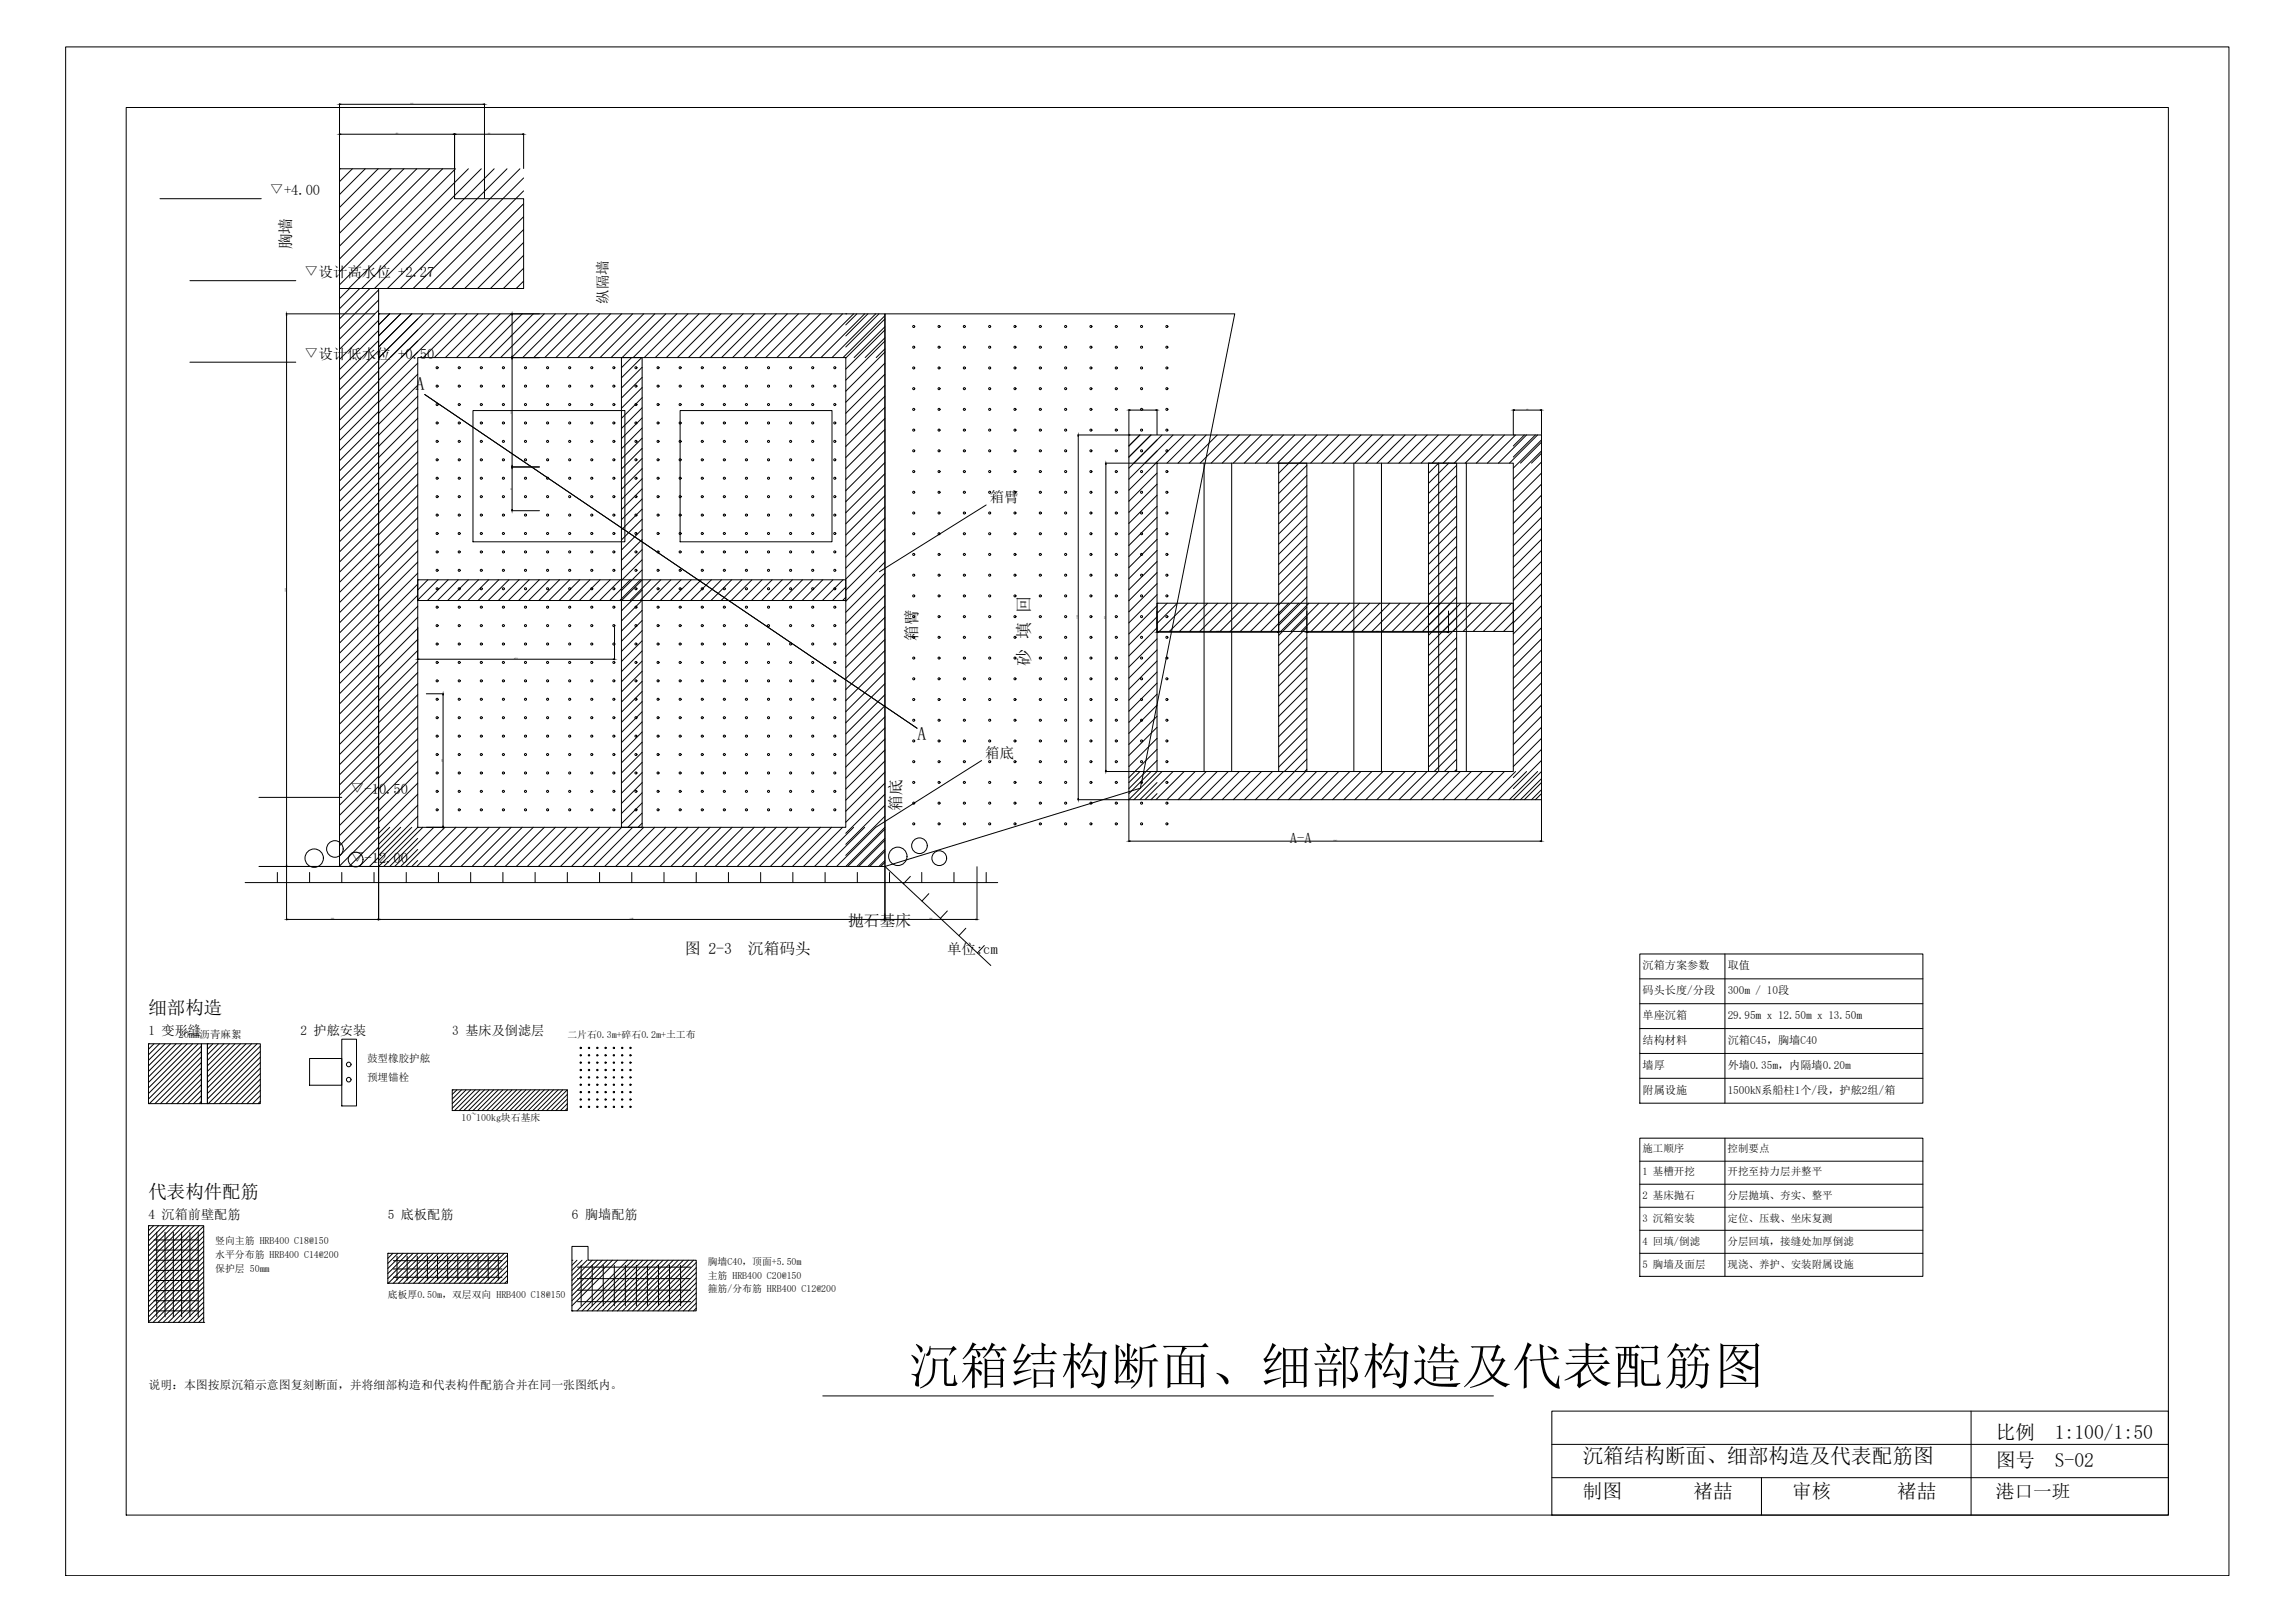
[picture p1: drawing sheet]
<svg xmlns="http://www.w3.org/2000/svg" width="841mm" height="594mm" viewBox="0 0 841 594" stroke-linecap="round" stroke-linejoin="round" font-family="sans-serif">
<defs><g id="words">
<text font-size="18.4" x="333.2" y="506.8">沉箱结构断面、细部构造及代表配筋图</text>
<text font-size="7.6" x="580" y="535.9">沉箱结构断面、细部构造及代表配筋图</text>
<g font-size="7.2">
<text x="731.4" y="527.1">比例</text>
<text x="753" y="527.1">1:100/1:50</text>
<text x="731.4" y="537.4">图号</text>
<text x="753" y="537.4">S-02</text>
<text x="580" y="548.8">制图</text>
<text x="620.6" y="548.8">褚喆</text>
<text x="656.8" y="548.8">审核</text>
<text x="695.2" y="548.8">褚喆</text>
</g>
<g font-size="6.8">
<text x="152.2" y="142.8">A</text>
<text x="336.1" y="271">A</text>
<text x="54.4" y="371.3">细部构造</text>
<text x="54.4" y="438.8">代表构件配筋</text>
<text x="731.4" y="548.8">港口一班</text>
</g>
<text font-size="6.3" x="377.4" y="244" transform="rotate(-90 377.4 244)">砂 填 回</text>
<g font-size="5.8">
<text x="106.7" y="91.3" transform="rotate(-90 106.7 91.3)">胸墙</text>
<text x="336.1" y="234.7" transform="rotate(-90 336.1 234.7)">箱臂</text>
<text x="330.2" y="297.1" transform="rotate(-90 330.2 297.1)">箱底</text>
<text x="310.8" y="339.3">抛石基床</text>
<text x="250.9" y="349.4">图 2-3</text>
<text x="274.1" y="349.4">沉箱码头</text>
</g>
<g font-size="5.3">
<text x="98.8" y="71.4">▽+4.00</text>
<text x="111.4" y="101.5">▽设计高水位 +2.27</text>
<text x="222.7" y="111.2" transform="rotate(-90 222.7 111.2)">纵隔墙</text>
<text x="111.4" y="131.3">▽设计低水位 +0.50</text>
<text x="362.8" y="183.9">箱臂</text>
<text x="361.1" y="277.6">箱底</text>
<text x="128.3" y="290.7">▽-10.50</text>
<text x="472.7" y="308.9">A-A</text>
<text x="128.3" y="316">▽-12.00</text>
<text x="347.1" y="349.4">单位:cm</text>
</g>
<g font-size="4.8">
<text x="54.4" y="378.9">1 变形缝</text>
<text x="110.1" y="378.9">2 护舷安装</text>
<text x="165.7" y="378.9">3 基床及倒滤层</text>
<text x="54.4" y="446.4">4 沉箱前壁配筋</text>
<text x="142.1" y="446.4">5 底板配筋</text>
<text x="209.6" y="446.4">6 胸墙配筋</text>
</g>
<text font-size="4.3" x="54.4" y="508.8">说明：本图按原沉箱示意图复刻断面，并将细部构造和代表构件配筋合并在同一张图纸内。</text>
<g font-size="4.1">
<text x="601.9" y="355.1">沉箱方案参数</text>
<text x="633.1" y="355.1">取值</text>
<text x="601.9" y="364.2">码头长度/分段</text>
<text x="633.1" y="364.2">300m / 10段</text>
<text x="601.9" y="373.3">单座沉箱</text>
<text x="633.1" y="373.3">29.95m x 12.50m x 13.50m</text>
<text x="601.9" y="382.4">结构材料</text>
<text x="633.1" y="382.4">沉箱C45，胸墙C40</text>
<text x="601.9" y="391.5">墙厚</text>
<text x="633.1" y="391.5">外墙0.35m，内隔墙0.20m</text>
<text x="601.9" y="400.6">附属设施</text>
<text x="633.1" y="400.6">1500kN系船柱1个/段，护舷2组/箱</text>
</g>
<g font-size="3.9">
<text x="65.4" y="380.3">20mm沥青麻絮</text>
<text x="134.5" y="389">鼓型橡胶护舷</text>
<text x="134.5" y="395.8">预埋锚栓</text>
<text x="601.9" y="422.1">施工顺序</text>
<text x="633.1" y="422.1">控制要点</text>
<text x="601.9" y="430.5">1 基槽开挖</text>
<text x="633.1" y="430.5">开挖至持力层并整平</text>
<text x="601.9" y="439">2 基床抛石</text>
<text x="633.1" y="439">分层抛填、夯实、整平</text>
<text x="601.9" y="447.4">3 沉箱安装</text>
<text x="633.1" y="447.4">定位、压载、坐床复测</text>
<text x="601.9" y="455.8">4 回填/倒滤</text>
<text x="633.1" y="455.8">分层回填，接缝处加厚倒滤</text>
<text x="601.9" y="464.3">5 胸墙及面层</text>
<text x="633.1" y="464.3">现浇、养护、安装附属设施</text>
</g>
<g font-size="3.6">
<text x="207.9" y="380.3">二片石0.3m+碎石0.2m+土工布</text>
<text x="169.1" y="410.6">10~100kg块石基床</text>
<text x="78.9" y="455.7">竖向主筋 HRB400 C18@150</text>
<text x="78.9" y="460.7">水平分布筋 HRB400 C14@200</text>
<text x="78.9" y="465.8">保护层 50mm</text>
<text x="259.4" y="463.3">胸墙C40，顶面+5.50m</text>
<text x="259.4" y="468.3">主筋 HRB400 C20@150</text>
<text x="259.4" y="473.4">箍筋/分布筋 HRB400 C12@200</text>
<text x="142.1" y="475.6">底板厚0.50m，双层双向 HRB400 C18@150</text>
</g>
<g font-size=".6">
<text x="150.5" y="38.1">315</text>
<text x="145" y="49.1">250</text>
<text x="178.7" y="49.1">150</text>
<text x="187.6" y="123.3" transform="rotate(-90 187.6 123.3)">95</text>
<text x="187.6" y="151.7" transform="rotate(-90 187.6 151.7)">237.5</text>
<text x="418.5" y="150.1">85</text>
<text x="559.4" y="150.1">85</text>
<text x="187.6" y="179.4" transform="rotate(-90 187.6 179.4)">95</text>
<text x="104.9" y="216.8" transform="rotate(-90 104.9 216.8)">1200</text>
<text x="395" y="226.8" transform="rotate(-90 395 226.8)">1100</text>
<text x="405.1" y="226.6" transform="rotate(-90 405.1 226.6)">930</text>
<text x="445.8" y="231.5">367</text>
<text x="504.1" y="231.5">427.5</text>
<text x="188.4" y="241.3">427.5</text>
<text x="162.2" y="279" transform="rotate(-90 162.2 279)">290</text>
<text x="488.6" y="308">1245</text>
<text x="121.4" y="336.6">200</text>
<text x="230.9" y="336.6">1100</text>
<text x="340.7" y="336.6">200</text>
</g>
</g></defs>
<!-- layer: FOUNDATION -->
<g fill="none" stroke="#000" stroke-width=".37">
<path d="M324.3 317.4l38.8 36.2M89.8 323.3h275.8M165.7 399.2h42.2v7.6h-42.2z"/>
<circle cx="115.1" cy="314.3" r="3.4"/>
<circle cx="122.7" cy="310.9" r="3"/>
<circle cx="130.3" cy="314.8" r="2.7"/>
<circle cx="329" cy="313.6" r="3.4"/>
<circle cx="336.9" cy="309.8" r="2.86"/>
<circle cx="344.2" cy="314.3" r="2.7"/>
</g>
<!-- layer: HATCH -->
<g fill="none" stroke="#000" stroke-width=".37">
<path d="M124.4 61.8h.1M129.1 61.8l-4.7 4.7M133.9 61.8l-9.5 9.5M138.6 61.8l-14.2 14.2M143.3 61.8l-18.9 18.9M148 61.8l-23.6 23.6M152.7 61.8l-28.3 28.4M157.5 61.8l-33.1 33.1M162.2 61.8l-37.8 37.8M166.9 61.8l-42.5 42.5M171.6 61.8l-43.8 43.9M176.4 61.8l-43.9 43.9"/>
<path d="M181.1 61.8l-43.9 43.9M185.8 61.8l-43.8 43.9M190.5 61.8l-43.8 43.9M191.9 69.9l-35.8 35.8M191.9 65.2l-40.5 40.5M191.9 74.6l-31.1 31.1M191.9 79.4l-26.3 26.3M191.9 98.2l-7.4 7.5M191.9 84.1l-21.6 21.6M191.9 88.8l-16.9 16.9M191.9 93.5l-12.2 12.2M124.4 105.7h.1"/>
<path d="M128.1 105.7l-3.7 3.7M131.8 105.7l-7.4 7.4M135.5 105.7l-11.1 11.1M138.7 114.9h.1M138.7 106.2l-14.3 14.3M138.7 109.9l-14.3 14.3M138.7 113.6l-14.3 14.3M138.7 117.3l-14.3 14.3M142.8 114.9l-4.1 4.1M146.8 114.9l-8.1 8.1M150.9 114.9l-12.2 12.2M154.9 114.9l-16.2 16.2"/>
<path d="M159 114.9l-20.3 20.3M163 114.9l-24.3 24.3M167.1 114.9l-42.7 42.7M171.1 114.9l-16 16.1M175.2 114.9l-16 16.1M179.2 114.9l-16 16.1M183.3 114.9l-16 16.1M187.3 114.9l-16 16.1M191.4 114.9l-16 16.1M191.9 103l-2.7 2.7M195.4 114.9l-16 16.1M199.5 114.9l-16.1 16.1"/>
<path d="M203.5 114.9l-16 16.1M207.6 114.9l-16.1 16.1M211.6 114.9l-16 16.1M215.7 114.9l-16.1 16.1M219.7 114.9l-16 16.1M223.8 114.9l-16.1 16.1M227.8 114.9l-16 16.1M231.9 114.9l-16.1 16.1M235.9 114.9l-16 16.1M240 114.9l-16.1 16.1M244 114.9l-16 16.1M248 114.9l-16 16.1"/>
<path d="M252.1 114.9l-16 16.1M256.1 114.9l-16 16.1M260.2 114.9l-16 16.1M264.2 114.9l-16 16.1M268.3 114.9l-16 16.1M272.3 114.9l-16 16.1M276.4 114.9l-16 16.1M280.4 114.9l-16 16.1M284.5 114.9l-16 16.1M288.5 114.9l-16 16.1M292.6 114.9l-16 16.1M296.6 114.9l-16 16.1"/>
<path d="M300.7 114.9l-16 16.1M304.7 114.9l-16 16.1M308.8 114.9l-16 16.1M310 114.9h.1M312.8 114.9l-16 16.1M314 114.9l-4 4.1M316.9 114.9l-16.1 16.1M318 114.9l-8 8.1M320.9 114.9l-16 16.1M322.1 114.9l-12.1 12.2M324.3 115.6l-15.4 15.4M324.3 119.7l-11.3 11.3"/>
<path d="M324.3 116.8l-14.3 14.3M138.7 121l-14.3 14.4M138.7 124.7l-14.3 14.4M138.7 128.4l-14.3 14.4M138.7 132.2l-14.3 14.3M138.7 135.9l-14.3 14.3M138.7 139.6l-14.3 14.3M153.1 133l-14.4 14.3M153.1 137l-14.4 14.4M227.7 131h.1M231.4 131l-3.7 3.7M235.1 131l-7.4 7.4"/>
<path d="M235.3 134.5l-7.6 7.6M235.3 138.2l-7.6 7.6M324.3 123.7l-7.3 7.3M324.3 127.8l-3.2 3.2M324.3 120.9l-14.3 14.3M324.3 124.9l-14.3 14.3M324.3 129l-14.3 14.3M324.3 133l-14.3 14.3M324.3 137l-14.3 14.4M138.7 147l-14.3 14.3M138.7 150.7l-14.3 14.3M138.7 154.4l-14.3 14.4"/>
<path d="M138.7 158.1l-14.3 14.4M153.1 141.1l-14.4 14.3M153.1 145.1l-14.4 14.4M153.1 149.2l-14.4 14.3M153.1 153.2l-14.4 14.4M153.1 157.3l-14.4 14.3M235.3 141.9l-7.6 7.6M235.3 145.7l-7.6 7.5M235.3 149.4l-7.6 7.5M235.3 153.1l-7.6 7.6M235.3 156.8l-7.6 7.6M324.3 141.1l-14.3 14.3"/>
<path d="M324.3 145.1l-14.3 14.4M324.3 149.2l-14.3 14.3M324.3 153.2l-14.3 14.4M324.3 157.3l-14.3 14.3M413.7 159.3h.1M417.7 159.3l-4 4.1M421.8 159.3l-8.1 8.1M425.8 159.3l-12.1 12.2M429.9 159.3l-16.2 16.2M433.9 159.3l-20.2 20.2M438 159.3l-10.3 10.3M442 159.3l-10.3 10.3"/>
<path d="M446.1 159.3l-10.3 10.3M450.1 159.3l-10.3 10.3M454.2 159.3l-10.3 10.3M458.2 159.3l-10.3 10.3M462.3 159.3l-10.4 10.3M466.3 159.3l-10.3 10.3M470.4 159.3l-10.4 10.3M474.4 159.3l-10.3 10.3M478.5 159.3l-10.4 10.3M482.5 159.3l-10.3 10.3M486.6 159.3l-10.4 10.3M490.6 159.3l-10.3 10.3"/>
<path d="M494.7 159.3l-10.4 10.3M498.7 159.3l-10.3 10.3M502.7 159.3l-10.3 10.3M506.8 159.3l-10.3 10.3M510.8 159.3l-10.3 10.3M514.9 159.3l-10.3 10.3M518.9 159.3l-10.3 10.3M523 159.3l-10.3 10.3M527 159.3l-10.3 10.3M531.1 159.3l-10.3 10.3M535.1 159.3l-10.3 10.3M539.2 159.3l-10.3 10.3"/>
<path d="M543.2 159.3l-10.3 10.3M547.3 159.3l-10.3 10.3M551.3 159.3l-10.3 10.3M554.6 159.3h.1M555.4 159.3l-10.4 10.3M558.6 159.3l-4 4.1M559.4 159.3l-10.3 10.3M562.7 159.3l-8.1 8.1M563.5 159.3l-10.4 10.3M138.7 161.8l-14.3 14.4M138.7 165.5l-14.3 14.4M138.7 169.3l-14.3 14.3"/>
<path d="M138.7 173l-14.3 14.3M138.7 176.7l-14.3 14.3M153.1 161.3l-14.4 14.4M153.1 165.4l-14.4 14.3M153.1 169.4l-14.4 14.4M153.1 177.5l-14.4 14.4M153.1 173.5l-28.7 28.7M235.3 160.5l-7.6 7.6M235.3 164.2l-7.6 7.6M235.3 167.9l-7.6 7.6M235.3 171.6l-7.6 7.6M235.3 175.3l-7.6 7.6"/>
<path d="M235.3 179l-7.6 7.6M324.3 161.3l-14.3 14.4M324.3 165.4l-14.3 14.3M324.3 169.4l-14.3 14.4M324.3 173.5l-14.3 14.3M324.3 177.5l-14.3 14.4M424 173.3l-10.3 10.3M424 177.3l-10.3 10.3M468.6 169.6h.1M472.3 169.6l-3.7 3.7M476 169.6l-7.4 7.5M478.9 170.4l-10.3 10.4"/>
<path d="M478.9 174.2l-10.3 10.3M478.9 177.9l-10.3 10.3M523.5 169.6h.1M527.2 169.6l-3.7 3.7M530.9 169.6l-7.4 7.5M533.8 170.4l-10.3 10.4M533.8 174.2l-10.3 10.3M533.8 177.9l-10.3 10.3M564.9 161.9l-7.7 7.7M564.9 166l-3.7 3.6M564.9 161.1l-10.3 10.4M564.9 165.2l-10.3 10.3"/>
<path d="M564.9 169.2l-10.3 10.3M564.9 173.3l-10.3 10.3M564.9 177.3l-10.3 10.3M138.7 180.4l-14.3 14.3M138.7 184.1l-14.3 14.3M138.7 191.5l-14.3 14.4M138.7 195.2l-14.3 14.4M138.7 198.9l-14.3 14.4M153.1 181.6l-14.4 14.3M153.1 185.6l-14.4 14.4M153.1 193.7l-14.4 14.4M153.1 197.8l-14.4 14.3"/>
<path d="M153.1 189.7l-14.4 14.3M235.3 182.8l-7.6 7.5M235.3 186.5l-7.6 7.6M235.3 190.2l-7.6 7.6M235.3 193.9l-7.6 7.6M235.3 197.6l-7.6 7.6M324.3 181.6l-14.3 14.3M324.3 185.6l-14.3 14.4M324.3 189.7l-14.3 14.3M324.3 193.7l-14.3 14.4M324.3 197.8l-14.3 14.3M424 181.4l-10.3 10.3"/>
<path d="M424 185.4l-10.3 10.3M424 189.5l-10.3 10.3M424 193.5l-10.3 10.3M424 197.6l-10.3 10.3M478.9 181.6l-10.3 10.3M478.9 185.3l-10.3 10.3M478.9 189l-10.3 10.3M478.9 192.7l-10.3 10.3M478.9 196.4l-10.3 10.3M533.8 189l-10.3 10.3M533.8 181.6l-10.3 10.3M533.8 185.3l-10.3 10.3"/>
<path d="M533.8 192.7l-10.3 10.3M533.8 196.4l-10.3 10.3M564.9 181.4l-10.3 10.3M564.9 185.4l-10.3 10.3M564.9 189.5l-10.3 10.3M564.9 193.5l-10.3 10.3M564.9 197.6l-10.3 10.3M138.7 202.7l-14.3 14.3M138.7 206.4l-14.3 14.3M138.7 210.1l-14.3 14.3M138.7 213.8l-14.3 14.3M138.7 217.5l-14.3 14.3"/>
<path d="M153.1 212.4h.1M153.1 201.8l-14.4 14.4M153.1 209.9l-14.4 14.4M153.1 214l-14.4 14.3M153.1 218l-28.7 28.7M153.1 205.9l-14.4 14.3M156.8 212.4l-3.7 3.7M160.5 212.4l-7.4 7.4M164.2 212.4l-7.6 7.5M167.9 212.4l-7.6 7.5M171.6 212.4l-7.6 7.5M175.4 212.4l-7.6 7.5"/>
<path d="M179.1 212.4l-7.6 7.5M182.8 212.4l-7.6 7.5M186.5 212.4l-7.6 7.5M190.2 212.4l-7.6 7.5M193.9 212.4l-7.6 7.5M197.6 212.4l-7.6 7.5M201.3 212.4l-7.6 7.5M205 212.4l-7.6 7.5M208.8 212.4l-7.6 7.5M212.5 212.4l-7.6 7.5M216.2 212.4l-7.6 7.5M219.9 212.4l-7.6 7.5"/>
<path d="M223.6 212.4l-7.6 7.5M227.3 212.4l-7.6 7.5M231 212.4l-7.6 7.5M234.7 212.4l-7.6 7.5M235.3 208.7l-7.6 7.6M235.3 201.3l-7.6 7.6M235.3 205l-7.6 7.6M235.3 212.4l-7.6 7.6M235.3 216.2l-7.6 7.5M235.3 219.9l-7.6 7.5M238.4 212.4l-7.6 7.5M242.1 212.4l-7.5 7.5"/>
<path d="M245.9 212.4l-7.6 7.5M249.6 212.4l-7.6 7.5M253.3 212.4l-7.6 7.5M257 212.4l-7.6 7.5M260.7 212.4l-7.6 7.5M264.4 212.4l-7.6 7.5M268.1 212.4l-7.6 7.5M271.8 212.4l-7.6 7.5M275.5 212.4l-7.5 7.5M279.3 212.4l-7.6 7.5M283 212.4l-7.6 7.5M286.7 212.4l-7.6 7.5"/>
<path d="M290.4 212.4l-7.6 7.5M294.1 212.4l-7.6 7.5M297.8 212.4l-7.6 7.5M301.5 212.4l-7.6 7.5M305.2 212.4l-7.6 7.5M308.9 212.4l-7.6 7.5M310 215.1l-4.9 4.8M310 218.8l-1.2 1.1M324.3 201.8l-14.3 14.4M324.3 205.9l-14.3 14.3M324.3 209.9l-14.3 14.4M324.3 214l-14.3 14.3"/>
<path d="M324.3 218l-14.3 14.4M424 201.6l-10.3 10.3M424 205.7l-10.3 10.3M424 209.7l-10.3 10.3M424 213.8l-10.3 10.3M424 217.8l-10.3 10.3M478.9 200.1l-10.3 10.4M478.9 203.8l-10.3 10.4M478.9 207.6l-10.3 10.3M478.9 211.3l-10.3 10.3M478.9 215l-10.3 10.3M478.9 218.7l-10.3 10.3"/>
<path d="M533.8 215l-16.2 16.3M533.8 200.1l-10.3 10.4M533.8 203.8l-10.3 10.4M533.8 207.6l-10.3 10.3M533.8 211.3l-10.3 10.3M533.8 218.7l-10.3 10.3M564.9 201.6l-10.3 10.3M564.9 205.7l-10.3 10.3M564.9 209.7l-10.3 10.3M564.9 213.8l-17.6 17.5M564.9 217.8l-10.3 10.3M138.7 221.2l-14.3 14.3"/>
<path d="M138.7 224.9l-14.3 14.4M138.7 228.6l-14.3 14.4M138.7 236.1l-14.3 14.3M138.7 239.8l-14.3 14.3M153.1 226.1l-14.4 14.3M153.1 230.1l-14.4 14.4M153.1 234.2l-14.4 14.3M153.1 222.1l-14.4 14.3M153.1 238.2l-14.4 14.4M235.3 234.7l-7.6 7.6M235.3 223.6l-7.6 7.6M235.3 227.3l-7.6 7.6"/>
<path d="M235.3 231l-7.6 7.6M235.3 238.4l-7.6 7.6M324.3 222.1l-14.3 14.3M324.3 226.1l-14.3 14.3M324.3 230.1l-14.3 14.4M324.3 234.2l-14.3 14.3M324.3 238.2l-14.3 14.4M424 220.9h.1M424 221.9l-10.3 10.3M424 229.9l-10.3 10.4M424 234l-10.3 10.3M424 238l-10.3 10.4"/>
<path d="M424 225.9l-10.3 10.3M427.7 220.9l-3.7 3.8M431.4 220.9l-7.4 7.5M435.1 220.9l-10.3 10.4M438.9 220.9l-10.4 10.4M442.6 220.9l-10.4 10.4M446.3 220.9l-10.3 10.4M450 220.9l-10.3 10.4M453.7 220.9l-10.3 10.4M457.4 220.9l-10.3 10.4M461.1 220.9l-10.3 10.4M464.8 220.9l-10.3 10.4"/>
<path d="M468.5 220.9l-10.3 10.4M472.3 220.9l-10.4 10.4M476 220.9l-10.4 10.4M478.9 233.5l-10.3 10.3M478.9 222.4l-10.3 10.3M478.9 226.1l-10.3 10.3M478.9 229.8l-10.3 10.3M478.9 237.2l-10.3 10.4M479.7 220.9l-10.4 10.4M483.4 220.9l-10.3 10.4M487.1 220.9l-10.3 10.4M490.8 220.9l-10.3 10.4"/>
<path d="M494.5 220.9l-10.3 10.4M498.2 220.9l-10.3 10.4M501.9 220.9l-10.3 10.4M505.6 220.9l-10.3 10.4M509.4 220.9l-10.4 10.4M513.1 220.9l-10.4 10.4M516.8 220.9l-10.3 10.4M520.5 220.9l-10.3 10.4M524.2 220.9l-10.3 10.4M531.6 220.9l-10.3 10.4M533.8 222.4l-10.3 10.3M533.8 229.8l-10.3 10.3"/>
<path d="M533.8 233.5l-10.3 10.3M533.8 237.2l-10.3 10.4M535.3 220.9l-10.3 10.4M539 220.9l-15.5 15.5M542.8 220.9l-10.4 10.4M546.5 220.9l-10.4 10.4M550.2 220.9l-10.3 10.4M553.9 220.9l-10.3 10.4M554.6 227.7l-3.6 3.6M564.9 221.9l-10.3 10.3M564.9 225.9l-10.3 10.3M564.9 229.9l-10.3 10.4"/>
<path d="M564.9 234l-10.3 10.3M564.9 238l-10.3 10.4M138.7 243.5l-14.3 14.3M138.7 247.2l-14.3 14.3M138.7 250.9l-14.3 14.3M138.7 254.6l-14.3 14.3M138.7 258.3l-14.3 14.4M153.1 242.3l-14.4 14.3M153.1 246.3l-14.4 14.4M153.1 250.4l-14.4 14.3M153.1 254.4l-14.4 14.4M153.1 258.5l-14.4 14.3"/>
<path d="M235.3 242.1l-7.6 7.6M235.3 245.8l-7.6 7.6M235.3 249.5l-7.6 7.6M235.3 253.3l-7.6 7.6M235.3 257l-7.6 7.6M324.3 242.3l-14.3 14.3M324.3 246.3l-14.3 14.4M324.3 250.4l-14.3 14.3M324.3 254.4l-14.3 14.4M324.3 258.5l-14.3 14.3M424 246.1l-10.3 10.4M424 250.2l-10.3 10.3"/>
<path d="M424 254.2l-10.3 10.4M424 242.1l-10.3 10.3M424 258.3l-10.3 10.3M478.9 252.1l-10.3 10.3M478.9 240.9l-10.3 10.4M478.9 244.7l-10.3 10.3M478.9 248.4l-10.3 10.3M478.9 255.8l-10.3 10.3M478.9 259.5l-10.3 10.3M533.8 240.9l-10.3 10.4M533.8 244.7l-10.3 10.3M533.8 248.4l-10.3 10.3"/>
<path d="M533.8 252.1l-10.3 10.3M533.8 255.8l-10.3 10.3M533.8 259.5l-10.3 10.3M564.9 242.1l-10.3 10.3M564.9 246.1l-10.3 10.4M564.9 250.2l-10.3 10.3M564.9 254.2l-10.3 10.4M564.9 258.3l-10.3 10.3M138.7 262l-14.3 14.4M138.7 265.7l-14.3 14.4M138.7 269.5l-14.3 14.3M138.7 273.2l-14.3 14.3"/>
<path d="M153.1 262.5l-28.7 28.7M153.1 266.6l-14.4 14.3M153.1 278.7l-14.4 14.4M153.1 270.6l-14.4 14.4M153.1 274.7l-14.4 14.3M235.3 260.7l-7.6 7.6M235.3 264.4l-7.6 7.6M235.3 268.1l-7.6 7.6M235.3 271.8l-7.6 7.6M235.3 275.5l-7.6 7.6M235.3 279.2l-7.6 7.6M324.3 262.5l-14.3 14.4"/>
<path d="M324.3 266.6l-14.3 14.3M324.3 270.6l-14.3 14.4M324.3 274.7l-14.3 14.3M324.3 278.7l-14.3 14.4M424 262.3l-10.3 10.4M424 266.4l-10.3 10.3M424 270.4l-10.3 10.4M424 278.5l-10.3 10.4M424 274.5l-10.3 10.3M478.9 278.1l-14.8 14.8M478.9 263.2l-10.3 10.3M478.9 266.9l-10.3 10.3"/>
<path d="M478.9 270.6l-10.3 10.4M478.9 274.3l-8.2 8.3M533.8 263.2l-10.3 10.3M533.8 266.9l-10.3 10.3M533.8 270.6l-10.3 10.4M533.8 274.3l-8.2 8.3M533.8 278.1l-4.5 4.5M564.9 262.3l-10.3 10.4M564.9 266.4l-10.3 10.3M564.9 270.4l-10.3 10.4M564.9 274.5l-10.3 10.3M564.9 278.5l-10.3 10.4"/>
<path d="M138.7 280.6l-14.3 14.3M138.7 284.3l-14.3 14.3M138.7 288l-14.3 14.3M138.7 291.7l-14.3 14.4M138.7 295.4l-14.3 14.4M138.7 299.1l-14.3 14.4M153.1 282.8l-14.4 14.3M153.1 294.9l-14.4 14.4M153.1 299l-14.4 14.3M153.1 286.8l-14.4 14.4M153.1 290.9l-14.4 14.3M235.3 282.9l-7.6 7.6"/>
<path d="M235.3 286.7l-7.6 7.6M235.3 290.4l-7.6 7.6M235.3 294.1l-7.6 7.6M235.3 297.8l-5.2 5.2M324.3 282.8l-14.3 14.3M324.3 286.8l-14.3 14.4M324.3 290.9l-14.3 14.3M324.3 294.9l-14.3 14.4M324.3 299l-14.3 14.3M417.7 282.6l-4 4M421.8 282.6l-8.1 8.1M424 282.6l-10.3 10.3"/>
<path d="M424 286.6l-6.3 6.3M424 290.7l-2.2 2.2M425.8 282.6l-10.3 10.3M429.9 282.6l-10.3 10.3M433.9 282.6l-10.3 10.3M438 282.6l-10.3 10.3M442 282.6l-10.3 10.3M446.1 282.6l-10.3 10.3M450.1 282.6l-10.3 10.3M454.2 282.6l-10.3 10.3M458.2 282.6l-10.3 10.3M462.3 282.6l-10.4 10.3"/>
<path d="M466.3 282.6l-10.3 10.3M470.4 282.6l-10.4 10.3M478.5 282.6l-10.4 10.3M478.9 281.8l-.8 .8M482.5 282.6l-10.3 10.3M486.6 282.6l-10.4 10.3M490.6 282.6l-10.3 10.3M494.7 282.6l-10.4 10.3M498.7 282.6l-10.3 10.3M502.7 282.6l-10.3 10.3M506.8 282.6l-10.3 10.3M510.8 282.6l-10.3 10.3"/>
<path d="M514.9 282.6l-10.3 10.3M518.9 282.6l-10.3 10.3M523 282.6l-10.3 10.3M527 282.6l-10.3 10.3M531.1 282.6l-10.3 10.3M533.8 281.8l-.8 .8M535.1 282.6l-10.3 10.3M539.2 282.6l-10.3 10.3M543.2 282.6l-10.3 10.3M547.3 282.6l-10.3 10.3M551.3 282.6l-10.3 10.3M555.4 282.6l-10.4 10.3"/>
<path d="M559.4 282.6l-10.3 10.3M563.5 282.6l-10.4 10.3M564.9 285.2l-7.7 7.7M564.9 289.3l-3.7 3.6M564.9 282.6l-10.3 10.3M564.9 286.6l-6.3 6.3M564.9 290.7l-2.2 2.2M101.6 319.5v3.8M113.4 319.5v3.8M125.3 319.5v3.8M137.1 319.5v3.8M138.7 303h.1"/>
<path d="M138.7 302.9l-14.3 14.3M138.7 306.6l-10.8 10.8M138.7 310.3l-7 7.1M138.7 314l-3.3 3.4M142.8 303l-4.1 4.1M146.8 303l-8.1 8.1M148.9 319.5v3.8M150.9 303l-12.2 12.2M153.1 303l-14.4 14.4M153.1 307.1l-10.3 10.3M153.1 311.1l-6.3 6.3M153.1 315.2l-2.2 2.2"/>
<path d="M154.9 303l-14.3 14.4M159 303l-14.4 14.4M160.7 319.5v3.8M163 303l-14.3 14.4M167.1 303l-14.4 14.4M171.1 303l-14.3 14.4M172.5 319.5v3.8M175.2 303l-14.4 14.4M179.2 303l-14.3 14.4M183.3 303l-14.4 14.4M184.3 319.5v3.8M187.3 303l-14.3 14.4"/>
<path d="M191.4 303l-14.4 14.4M195.4 303l-14.3 14.4M196.1 319.5v3.8M199.5 303l-14.4 14.4M203.5 303l-14.3 14.4M207.6 303l-14.4 14.4M207.9 319.5v3.8M211.6 303l-14.3 14.4M215.7 303l-14.4 14.4M219.7 319.5v3.8M219.7 303l-14.3 14.4M223.8 303l-14.4 14.4"/>
<path d="M227.8 303l-14.3 14.4M231.5 319.5v3.8M231.9 303l-14.4 14.4M235.3 301.5l-1.5 1.5M235.9 303l-14.3 14.4M240 303l-14.4 14.4M243.3 319.5v3.8M244 303l-14.3 14.4M248 303l-14.3 14.4M252.1 303l-14.3 14.4M255.1 319.5v3.8M256.1 303l-14.3 14.4"/>
<path d="M260.2 303l-14.3 14.4M264.2 303l-14.3 14.4M266.9 319.5v3.8M268.3 303l-14.3 14.4M272.3 303l-14.3 14.4M276.4 303l-14.3 14.4M278.8 319.5v3.8M280.4 303l-14.3 14.4M284.5 303l-14.4 14.4M288.5 303l-14.3 14.4M290.6 319.5v3.8M292.6 303l-14.4 14.4"/>
<path d="M296.6 303l-14.3 14.4M300.7 303l-14.4 14.4M302.4 319.5v3.8M304.7 303l-14.3 14.4M308.8 303l-14.4 14.4M312.8 303l-14.3 14.4M314.2 319.5v3.8M316.9 303l-14.4 14.4M320.9 303l-14.3 14.4M324.3 303.7l-13.7 13.7M324.3 307.7l-9.6 9.7M324.3 311.8l-5.6 5.6"/>
<path d="M324.3 315.8l-1.5 1.6M324.3 303l-14.3 14.4M324.3 307.1l-10.3 10.3M324.3 311.1l-6.3 6.3M324.3 315.2l-2.2 2.2M326 319.5v3.8M337.8 319.5v3.8M349.6 319.5v3.8M361.4 319.5v3.8M333.6 321l-2.5 2.7M340.4 327.3l-2.6 2.7M347.2 333.7l-2.6 2.7"/>
<path d="M353.9 340l-2.5 2.7M360.7 346.3l-2.5 2.7M54.4 382.3h.1M56.4 382.3l-2 2M58.5 382.3l-4.1 4M60.5 382.3l-6.1 6.1M62.5 382.3l-8.1 8.1M64.5 382.3l-10.1 10.1M66.6 382.3l-12.2 12.1M68.6 382.3l-14.2 14.2M70.6 382.3l-16.2 16.2M72.6 382.3l-18.2 18.2"/>
<path d="M73.8 385.2l-19.1 19M73.8 399.3l-4.9 4.9M73.8 383.1l-19.4 19.4M73.8 387.2l-17 17M73.8 389.2l-15 15M73.8 391.2l-13 13M73.8 393.3l-11 10.9M73.8 395.3l-8.9 8.9M73.8 397.3l-6.9 6.9M76 382.3h.1M78 382.3l-2 2M80 382.3l-4 4"/>
<path d="M82.1 382.3l-6.1 6.1M84.1 382.3l-8.1 8.1M86.1 382.3l-10.1 10.1M88.1 382.3l-12.1 12.1M90.2 382.3l-14.2 14.2M92.2 382.3l-16.2 16.2M94.2 382.3l-18.2 18.2M95.4 393.3l-11 10.9M95.4 385.2l-19.1 19M95.4 383.1l-19.4 19.4M95.4 387.2l-17 17M95.4 389.2l-15 15"/>
<path d="M95.4 391.2l-13 13M95.4 395.3l-8.9 8.9M95.4 397.3l-6.9 6.9M95.4 399.3l-4.9 4.9M165.7 399.2h.1M167.4 399.2l-1.7 1.6M169.1 399.2l-3.4 3.3M170.8 399.2l-5.1 5M172.5 399.2l-6.8 6.7M174.2 399.2l-7.6 7.6M175.9 399.2l-7.6 7.6M177.5 399.2l-7.5 7.6"/>
<path d="M179.2 399.2l-7.6 7.6M180.9 399.2l-7.6 7.6M182.6 399.2l-7.6 7.6M184.3 399.2l-7.6 7.6M186 399.2l-7.6 7.6M187.7 399.2l-7.6 7.6M189.4 399.2l-7.6 7.6M191 399.2l-7.6 7.6M192.7 399.2l-7.6 7.6M194.4 399.2l-7.6 7.6M196.1 399.2l-7.6 7.6M197.8 399.2l-7.6 7.6"/>
<path d="M199.5 399.2l-7.6 7.6M201.2 399.2l-7.6 7.6M202.8 399.2l-7.5 7.6M204.5 399.2l-7.6 7.6M206.2 399.2l-7.6 7.6M207.9 399.2l-7.6 7.6M73.8 401.4l-2.9 2.8M73.8 403.4l-.8 .8M95.4 401.4l-2.9 2.8M95.4 403.4l-.8 .8M207.9 400.8l-5.9 6M207.9 402.5l-4.2 4.3"/>
<path d="M207.9 404.2l-2.5 2.6M207.9 405.9l-.8 .9M54.4 448.9h.1M56.3 448.9l-1.9 1.9M58.1 448.9l-3.7 3.7M60 448.9l-5.6 5.6M61.8 448.9l-7.4 7.4M63.7 448.9l-9.3 9.3M65.5 448.9l-11.1 11.2M67.4 448.9l-13 13M69.3 448.9l-14.9 14.9M71.1 448.9l-16.7 16.7"/>
<path d="M73 448.9l-18.6 18.6M74.7 449.1l-20.3 20.2M74.7 450.9l-20.3 20.3M74.7 452.8l-20.3 20.2M74.7 454.7l-20.3 20.2M74.7 456.5l-20.3 20.3M74.7 458.4l-20.3 20.2M142.1 459h.1M144 459l-1.9 1.9M145.8 459l-3.7 3.7M147.7 459l-5.6 5.6M149.5 459l-7.4 7.5"/>
<path d="M151.4 459l-9.3 9.3M153.3 459l-11 11M155.1 459l-11 11M157 459l-11 11M158.8 459l-10.9 11M160.7 459l-11 11M162.5 459l-10.9 11M164.4 459l-11 11M166.2 459l-10.9 11M168.1 459l-11 11M170 459l-11 11M171.8 459l-11 11"/>
<path d="M173.7 459l-11 11M175.5 459l-10.9 11M177.4 459l-11 11M179.2 459l-10.9 11M181.1 459l-11 11M182.9 459l-10.9 11M184.8 459l-11 11M186 459.7l-10.3 10.3M74.7 460.2l-20.3 20.3M74.7 462.1l-20.3 20.2M74.7 463.9l-20.3 20.3M74.7 465.8l-18.6 18.5"/>
<path d="M74.7 467.6l-16.7 16.7M74.7 469.5l-14.9 14.8M74.7 471.4l-13 12.9M74.7 473.2l-11.2 11.1M74.7 475.1l-9.3 9.2M74.7 476.9l-7.5 7.4M74.7 478.8l-5.6 5.5M186 463.4l-6.6 6.6M186 467.1l-2.9 2.9M186 461.6l-8.5 8.4M186 465.3l-4.7 4.7M186 469l-1 1"/>
<path d="M209.6 461.6h.1M211.5 461.6l-1.9 1.8M213.3 461.6l-3.7 3.7M215.2 461.6l-5.6 5.5M217 461.6l-7.4 7.4M218.9 461.6l-9.3 9.2M220.7 461.6l-11.1 11.1M222.6 461.6l-13 13M224.4 461.6l-14.8 14.8M226.3 461.6l-16.7 16.7M230 461.6l-18.5 18.5M231.9 461.6l-18.6 18.5"/>
<path d="M233.7 461.6l-18.5 18.5M235.6 461.6l-18.6 18.5M237.4 461.6l-18.5 18.5M239.3 461.6l-18.6 18.5M241.1 461.6l-18.5 18.5M243 461.6l-18.6 18.5M244.8 461.6l-18.5 18.5M246.7 461.6l-18.6 18.5M248.6 461.6l-18.6 18.5M250.4 461.6l-18.5 18.5M252.3 461.6l-18.6 18.5M254.1 461.6l-18.5 18.5"/>
<path d="M255.1 473.5l-6.5 6.6M255.1 471.7l-8.4 8.4M255.1 479.1l-1 1M255.1 462.4l-17.7 17.7M255.1 464.3l-15.8 15.8M255.1 466.1l-14 14M255.1 468l-12.1 12.1M255.1 469.8l-10.3 10.3M255.1 475.4l-4.7 4.7M255.1 477.3l-2.8 2.8M74.7 484.3h.1M74.7 480.6l-3.8 3.7"/>
<path d="M74.7 482.5l-1.9 1.8M209.6 480.1h.1"/>
<circle cx="334.8" cy="119.6" r=".38"/>
<circle cx="344.1" cy="119.6" r=".38"/>
<circle cx="353.4" cy="119.6" r=".38"/>
<circle cx="362.7" cy="119.6" r=".38"/>
<circle cx="371.9" cy="119.6" r=".38"/>
<circle cx="381.2" cy="119.6" r=".38"/>
<circle cx="390.5" cy="119.6" r=".38"/>
<circle cx="399.8" cy="119.6" r=".38"/>
<circle cx="409.1" cy="119.6" r=".38"/>
<circle cx="418.3" cy="119.6" r=".38"/>
<circle cx="427.6" cy="119.6" r=".38"/>
<circle cx="160.2" cy="134.7" r=".38"/>
<circle cx="168.3" cy="134.7" r=".38"/>
<circle cx="176.4" cy="134.7" r=".38"/>
<circle cx="184.5" cy="134.7" r=".38"/>
<circle cx="192.6" cy="134.7" r=".38"/>
<circle cx="200.7" cy="134.7" r=".38"/>
<circle cx="208.8" cy="134.7" r=".38"/>
<circle cx="216.9" cy="134.7" r=".38"/>
<circle cx="225" cy="134.7" r=".38"/>
<circle cx="233" cy="134.7" r=".38"/>
<circle cx="241.1" cy="134.7" r=".38"/>
<circle cx="249.2" cy="134.7" r=".38"/>
<circle cx="257.3" cy="134.7" r=".38"/>
<circle cx="265.4" cy="134.7" r=".38"/>
<circle cx="273.5" cy="134.7" r=".38"/>
<circle cx="281.6" cy="134.7" r=".38"/>
<circle cx="289.7" cy="134.7" r=".38"/>
<circle cx="297.8" cy="134.7" r=".38"/>
<circle cx="305.9" cy="134.7" r=".38"/>
<circle cx="334.8" cy="134.8" r=".38"/>
<circle cx="334.8" cy="127.2" r=".38"/>
<circle cx="344.1" cy="134.8" r=".38"/>
<circle cx="344.1" cy="127.2" r=".38"/>
<circle cx="353.4" cy="134.8" r=".38"/>
<circle cx="353.4" cy="127.2" r=".38"/>
<circle cx="362.7" cy="127.2" r=".38"/>
<circle cx="362.7" cy="134.8" r=".38"/>
<circle cx="371.9" cy="134.8" r=".38"/>
<circle cx="371.9" cy="127.2" r=".38"/>
<circle cx="381.2" cy="127.2" r=".38"/>
<circle cx="381.2" cy="134.8" r=".38"/>
<circle cx="390.5" cy="127.2" r=".38"/>
<circle cx="390.5" cy="134.8" r=".38"/>
<circle cx="399.8" cy="127.2" r=".38"/>
<circle cx="399.8" cy="134.8" r=".38"/>
<circle cx="409.1" cy="134.8" r=".38"/>
<circle cx="409.1" cy="127.2" r=".38"/>
<circle cx="418.3" cy="127.2" r=".38"/>
<circle cx="418.3" cy="134.8" r=".38"/>
<circle cx="427.6" cy="127.2" r=".38"/>
<circle cx="427.6" cy="134.8" r=".38"/>
<circle cx="160.2" cy="154.9" r=".38"/>
<circle cx="160.2" cy="148.2" r=".38"/>
<circle cx="160.2" cy="141.4" r=".38"/>
<circle cx="168.3" cy="141.4" r=".38"/>
<circle cx="168.3" cy="148.2" r=".38"/>
<circle cx="168.3" cy="154.9" r=".38"/>
<circle cx="176.4" cy="141.4" r=".38"/>
<circle cx="176.4" cy="154.9" r=".38"/>
<circle cx="176.4" cy="148.2" r=".38"/>
<circle cx="184.5" cy="148.2" r=".38"/>
<circle cx="184.5" cy="154.9" r=".38"/>
<circle cx="184.5" cy="141.4" r=".38"/>
<circle cx="192.6" cy="141.4" r=".38"/>
<circle cx="192.6" cy="154.9" r=".38"/>
<circle cx="192.6" cy="148.2" r=".38"/>
<circle cx="200.7" cy="154.9" r=".38"/>
<circle cx="200.7" cy="148.2" r=".38"/>
<circle cx="200.7" cy="141.4" r=".38"/>
<circle cx="208.8" cy="154.9" r=".38"/>
<circle cx="208.8" cy="148.2" r=".38"/>
<circle cx="208.8" cy="141.4" r=".38"/>
<circle cx="216.9" cy="154.9" r=".38"/>
<circle cx="216.9" cy="141.4" r=".38"/>
<circle cx="216.9" cy="148.2" r=".38"/>
<circle cx="225" cy="148.2" r=".38"/>
<circle cx="225" cy="141.4" r=".38"/>
<circle cx="225" cy="154.9" r=".38"/>
<circle cx="233" cy="148.2" r=".38"/>
<circle cx="233" cy="141.4" r=".38"/>
<circle cx="233" cy="154.9" r=".38"/>
<circle cx="241.1" cy="141.4" r=".38"/>
<circle cx="241.1" cy="154.9" r=".38"/>
<circle cx="241.1" cy="148.2" r=".38"/>
<circle cx="249.2" cy="148.2" r=".38"/>
<circle cx="249.2" cy="154.9" r=".38"/>
<circle cx="249.2" cy="141.4" r=".38"/>
<circle cx="257.3" cy="154.9" r=".38"/>
<circle cx="257.3" cy="141.4" r=".38"/>
<circle cx="257.3" cy="148.2" r=".38"/>
<circle cx="265.4" cy="141.4" r=".38"/>
<circle cx="265.4" cy="148.2" r=".38"/>
<circle cx="265.4" cy="154.9" r=".38"/>
<circle cx="273.5" cy="154.9" r=".38"/>
<circle cx="273.5" cy="148.2" r=".38"/>
<circle cx="273.5" cy="141.4" r=".38"/>
<circle cx="281.6" cy="154.9" r=".38"/>
<circle cx="281.6" cy="148.2" r=".38"/>
<circle cx="281.6" cy="141.4" r=".38"/>
<circle cx="289.7" cy="148.2" r=".38"/>
<circle cx="289.7" cy="141.4" r=".38"/>
<circle cx="289.7" cy="154.9" r=".38"/>
<circle cx="297.8" cy="154.9" r=".38"/>
<circle cx="297.8" cy="141.4" r=".38"/>
<circle cx="297.8" cy="148.2" r=".38"/>
<circle cx="305.9" cy="148.2" r=".38"/>
<circle cx="305.9" cy="154.9" r=".38"/>
<circle cx="305.9" cy="141.4" r=".38"/>
<circle cx="334.8" cy="149.9" r=".38"/>
<circle cx="334.8" cy="142.4" r=".38"/>
<circle cx="334.8" cy="157.5" r=".38"/>
<circle cx="344.1" cy="149.9" r=".38"/>
<circle cx="344.1" cy="142.4" r=".38"/>
<circle cx="344.1" cy="157.5" r=".38"/>
<circle cx="353.4" cy="149.9" r=".38"/>
<circle cx="353.4" cy="157.5" r=".38"/>
<circle cx="353.4" cy="142.4" r=".38"/>
<circle cx="362.7" cy="149.9" r=".38"/>
<circle cx="362.7" cy="142.4" r=".38"/>
<circle cx="362.7" cy="157.5" r=".38"/>
<circle cx="371.9" cy="149.9" r=".38"/>
<circle cx="371.9" cy="142.4" r=".38"/>
<circle cx="371.9" cy="157.5" r=".38"/>
<circle cx="381.2" cy="149.9" r=".38"/>
<circle cx="381.2" cy="157.5" r=".38"/>
<circle cx="381.2" cy="142.4" r=".38"/>
<circle cx="390.5" cy="149.9" r=".38"/>
<circle cx="390.5" cy="157.5" r=".38"/>
<circle cx="390.5" cy="142.4" r=".38"/>
<circle cx="399.8" cy="157.5" r=".38"/>
<circle cx="399.8" cy="149.9" r=".38"/>
<circle cx="399.8" cy="142.4" r=".38"/>
<circle cx="409.1" cy="149.9" r=".38"/>
<circle cx="409.1" cy="142.4" r=".38"/>
<circle cx="409.1" cy="157.5" r=".38"/>
<circle cx="418.3" cy="157.5" r=".38"/>
<circle cx="418.3" cy="149.9" r=".38"/>
<circle cx="418.3" cy="142.4" r=".38"/>
<circle cx="427.6" cy="157.5" r=".38"/>
<circle cx="427.6" cy="149.9" r=".38"/>
<circle cx="427.6" cy="142.4" r=".38"/>
<circle cx="160.2" cy="161.7" r=".38"/>
<circle cx="160.2" cy="168.4" r=".38"/>
<circle cx="160.2" cy="175.2" r=".38"/>
<circle cx="168.3" cy="161.7" r=".38"/>
<circle cx="168.3" cy="175.2" r=".38"/>
<circle cx="168.3" cy="168.4" r=".38"/>
<circle cx="176.4" cy="168.4" r=".38"/>
<circle cx="176.4" cy="175.2" r=".38"/>
<circle cx="176.4" cy="161.7" r=".38"/>
<circle cx="184.5" cy="161.7" r=".38"/>
<circle cx="184.5" cy="168.4" r=".38"/>
<circle cx="184.5" cy="175.2" r=".38"/>
<circle cx="192.6" cy="175.2" r=".38"/>
<circle cx="192.6" cy="161.7" r=".38"/>
<circle cx="192.6" cy="168.4" r=".38"/>
<circle cx="200.7" cy="168.4" r=".38"/>
<circle cx="200.7" cy="161.7" r=".38"/>
<circle cx="200.7" cy="175.2" r=".38"/>
<circle cx="208.8" cy="161.7" r=".38"/>
<circle cx="208.8" cy="168.4" r=".38"/>
<circle cx="208.8" cy="175.2" r=".38"/>
<circle cx="216.9" cy="175.2" r=".38"/>
<circle cx="216.9" cy="168.4" r=".38"/>
<circle cx="216.9" cy="161.7" r=".38"/>
<circle cx="225" cy="168.4" r=".38"/>
<circle cx="225" cy="175.2" r=".38"/>
<circle cx="225" cy="161.7" r=".38"/>
<circle cx="233" cy="161.7" r=".38"/>
<circle cx="233" cy="168.4" r=".38"/>
<circle cx="233" cy="175.2" r=".38"/>
<circle cx="241.1" cy="175.2" r=".38"/>
<circle cx="241.1" cy="168.4" r=".38"/>
<circle cx="241.1" cy="161.7" r=".38"/>
<circle cx="249.2" cy="175.2" r=".38"/>
<circle cx="249.2" cy="168.4" r=".38"/>
<circle cx="249.2" cy="161.7" r=".38"/>
<circle cx="257.3" cy="175.2" r=".38"/>
<circle cx="257.3" cy="168.4" r=".38"/>
<circle cx="257.3" cy="161.7" r=".38"/>
<circle cx="265.4" cy="161.7" r=".38"/>
<circle cx="265.4" cy="175.2" r=".38"/>
<circle cx="265.4" cy="168.4" r=".38"/>
<circle cx="273.5" cy="175.2" r=".38"/>
<circle cx="273.5" cy="168.4" r=".38"/>
<circle cx="273.5" cy="161.7" r=".38"/>
<circle cx="281.6" cy="161.7" r=".38"/>
<circle cx="281.6" cy="168.4" r=".38"/>
<circle cx="281.6" cy="175.2" r=".38"/>
<circle cx="289.7" cy="175.2" r=".38"/>
<circle cx="289.7" cy="161.7" r=".38"/>
<circle cx="289.7" cy="168.4" r=".38"/>
<circle cx="297.8" cy="161.7" r=".38"/>
<circle cx="297.8" cy="175.2" r=".38"/>
<circle cx="297.8" cy="168.4" r=".38"/>
<circle cx="305.9" cy="168.4" r=".38"/>
<circle cx="305.9" cy="175.2" r=".38"/>
<circle cx="305.9" cy="161.7" r=".38"/>
<circle cx="334.8" cy="172.7" r=".38"/>
<circle cx="334.8" cy="165.1" r=".38"/>
<circle cx="344.1" cy="172.7" r=".38"/>
<circle cx="344.1" cy="165.1" r=".38"/>
<circle cx="353.4" cy="172.7" r=".38"/>
<circle cx="353.4" cy="165.1" r=".38"/>
<circle cx="362.7" cy="172.7" r=".38"/>
<circle cx="362.7" cy="165.1" r=".38"/>
<circle cx="371.9" cy="172.7" r=".38"/>
<circle cx="371.9" cy="165.1" r=".38"/>
<circle cx="381.2" cy="165.1" r=".38"/>
<circle cx="381.2" cy="172.7" r=".38"/>
<circle cx="390.5" cy="165.1" r=".38"/>
<circle cx="390.5" cy="172.7" r=".38"/>
<circle cx="399.8" cy="165.1" r=".38"/>
<circle cx="399.8" cy="172.7" r=".38"/>
<circle cx="409.1" cy="172.7" r=".38"/>
<circle cx="409.1" cy="165.1" r=".38"/>
<circle cx="418.3" cy="165.1" r=".38"/>
<circle cx="418.3" cy="172.7" r=".38"/>
<circle cx="427.6" cy="165.1" r=".38"/>
<circle cx="427.6" cy="172.7" r=".38"/>
<circle cx="160.2" cy="181.9" r=".38"/>
<circle cx="160.2" cy="188.7" r=".38"/>
<circle cx="160.2" cy="195.4" r=".38"/>
<circle cx="168.3" cy="181.9" r=".38"/>
<circle cx="168.3" cy="195.4" r=".38"/>
<circle cx="168.3" cy="188.7" r=".38"/>
<circle cx="176.4" cy="181.9" r=".38"/>
<circle cx="176.4" cy="195.4" r=".38"/>
<circle cx="176.4" cy="188.7" r=".38"/>
<circle cx="184.5" cy="181.9" r=".38"/>
<circle cx="184.5" cy="195.4" r=".38"/>
<circle cx="184.5" cy="188.7" r=".38"/>
<circle cx="192.6" cy="181.9" r=".38"/>
<circle cx="192.6" cy="188.7" r=".38"/>
<circle cx="192.6" cy="195.4" r=".38"/>
<circle cx="200.7" cy="181.9" r=".38"/>
<circle cx="200.7" cy="188.7" r=".38"/>
<circle cx="200.7" cy="195.4" r=".38"/>
<circle cx="208.8" cy="195.4" r=".38"/>
<circle cx="208.8" cy="188.7" r=".38"/>
<circle cx="208.8" cy="181.9" r=".38"/>
<circle cx="216.9" cy="195.4" r=".38"/>
<circle cx="216.9" cy="181.9" r=".38"/>
<circle cx="216.9" cy="188.7" r=".38"/>
<circle cx="225" cy="188.7" r=".38"/>
<circle cx="225" cy="195.4" r=".38"/>
<circle cx="225" cy="181.9" r=".38"/>
<circle cx="233" cy="181.9" r=".38"/>
<circle cx="233" cy="188.7" r=".38"/>
<circle cx="233" cy="195.4" r=".38"/>
<circle cx="241.1" cy="195.4" r=".38"/>
<circle cx="241.1" cy="188.7" r=".38"/>
<circle cx="241.1" cy="181.9" r=".38"/>
<circle cx="249.2" cy="188.7" r=".38"/>
<circle cx="249.2" cy="181.9" r=".38"/>
<circle cx="249.2" cy="195.4" r=".38"/>
<circle cx="257.3" cy="188.7" r=".38"/>
<circle cx="257.3" cy="181.9" r=".38"/>
<circle cx="257.3" cy="195.4" r=".38"/>
<circle cx="265.4" cy="188.7" r=".38"/>
<circle cx="265.4" cy="181.9" r=".38"/>
<circle cx="265.4" cy="195.4" r=".38"/>
<circle cx="273.5" cy="195.4" r=".38"/>
<circle cx="273.5" cy="188.7" r=".38"/>
<circle cx="273.5" cy="181.9" r=".38"/>
<circle cx="281.6" cy="188.7" r=".38"/>
<circle cx="281.6" cy="181.9" r=".38"/>
<circle cx="281.6" cy="195.4" r=".38"/>
<circle cx="289.7" cy="195.4" r=".38"/>
<circle cx="289.7" cy="188.7" r=".38"/>
<circle cx="289.7" cy="181.9" r=".38"/>
<circle cx="297.8" cy="188.7" r=".38"/>
<circle cx="297.8" cy="195.4" r=".38"/>
<circle cx="297.8" cy="181.9" r=".38"/>
<circle cx="305.9" cy="195.4" r=".38"/>
<circle cx="305.9" cy="188.7" r=".38"/>
<circle cx="305.9" cy="181.9" r=".38"/>
<circle cx="334.8" cy="195.5" r=".38"/>
<circle cx="334.8" cy="187.9" r=".38"/>
<circle cx="334.8" cy="180.3" r=".38"/>
<circle cx="344.1" cy="195.5" r=".38"/>
<circle cx="344.1" cy="187.9" r=".38"/>
<circle cx="344.1" cy="180.3" r=".38"/>
<circle cx="353.4" cy="195.5" r=".38"/>
<circle cx="353.4" cy="187.9" r=".38"/>
<circle cx="353.4" cy="180.3" r=".38"/>
<circle cx="362.7" cy="195.5" r=".38"/>
<circle cx="362.7" cy="180.3" r=".38"/>
<circle cx="362.7" cy="187.9" r=".38"/>
<circle cx="371.9" cy="195.5" r=".38"/>
<circle cx="371.9" cy="187.9" r=".38"/>
<circle cx="371.9" cy="180.3" r=".38"/>
<circle cx="381.2" cy="187.9" r=".38"/>
<circle cx="381.2" cy="195.5" r=".38"/>
<circle cx="381.2" cy="180.3" r=".38"/>
<circle cx="390.5" cy="195.5" r=".38"/>
<circle cx="390.5" cy="187.9" r=".38"/>
<circle cx="390.5" cy="180.3" r=".38"/>
<circle cx="399.8" cy="187.9" r=".38"/>
<circle cx="399.8" cy="195.5" r=".38"/>
<circle cx="399.8" cy="180.3" r=".38"/>
<circle cx="409.1" cy="187.9" r=".38"/>
<circle cx="409.1" cy="195.5" r=".38"/>
<circle cx="409.1" cy="180.3" r=".38"/>
<circle cx="418.3" cy="187.9" r=".38"/>
<circle cx="418.3" cy="195.5" r=".38"/>
<circle cx="418.3" cy="180.3" r=".38"/>
<circle cx="427.6" cy="195.5" r=".38"/>
<circle cx="427.6" cy="187.9" r=".38"/>
<circle cx="427.6" cy="180.3" r=".38"/>
<circle cx="160.2" cy="202.2" r=".38"/>
<circle cx="160.2" cy="208.9" r=".38"/>
<circle cx="160.2" cy="215.6" r=".38"/>
<circle cx="168.3" cy="215.6" r=".38"/>
<circle cx="168.3" cy="202.2" r=".38"/>
<circle cx="168.3" cy="208.9" r=".38"/>
<circle cx="176.4" cy="202.2" r=".38"/>
<circle cx="176.4" cy="215.6" r=".38"/>
<circle cx="176.4" cy="208.9" r=".38"/>
<circle cx="184.5" cy="215.6" r=".38"/>
<circle cx="184.5" cy="202.2" r=".38"/>
<circle cx="184.5" cy="208.9" r=".38"/>
<circle cx="192.6" cy="215.6" r=".38"/>
<circle cx="192.6" cy="208.9" r=".38"/>
<circle cx="192.6" cy="202.2" r=".38"/>
<circle cx="200.7" cy="215.6" r=".38"/>
<circle cx="200.7" cy="202.2" r=".38"/>
<circle cx="200.7" cy="208.9" r=".38"/>
<circle cx="208.8" cy="202.2" r=".38"/>
<circle cx="208.8" cy="208.9" r=".38"/>
<circle cx="208.8" cy="215.6" r=".38"/>
<circle cx="216.9" cy="215.6" r=".38"/>
<circle cx="216.9" cy="208.9" r=".38"/>
<circle cx="216.9" cy="202.2" r=".38"/>
<circle cx="225" cy="215.6" r=".38"/>
<circle cx="225" cy="202.2" r=".38"/>
<circle cx="225" cy="208.9" r=".38"/>
<circle cx="233" cy="215.6" r=".38"/>
<circle cx="233" cy="202.2" r=".38"/>
<circle cx="233" cy="208.9" r=".38"/>
<circle cx="241.1" cy="215.6" r=".38"/>
<circle cx="241.1" cy="208.9" r=".38"/>
<circle cx="241.1" cy="202.2" r=".38"/>
<circle cx="249.2" cy="208.9" r=".38"/>
<circle cx="249.2" cy="215.6" r=".38"/>
<circle cx="249.2" cy="202.2" r=".38"/>
<circle cx="257.3" cy="215.6" r=".38"/>
<circle cx="257.3" cy="208.9" r=".38"/>
<circle cx="257.3" cy="202.2" r=".38"/>
<circle cx="265.4" cy="202.2" r=".38"/>
<circle cx="265.4" cy="215.6" r=".38"/>
<circle cx="265.4" cy="208.9" r=".38"/>
<circle cx="273.5" cy="215.6" r=".38"/>
<circle cx="273.5" cy="208.9" r=".38"/>
<circle cx="273.5" cy="202.2" r=".38"/>
<circle cx="281.6" cy="202.2" r=".38"/>
<circle cx="281.6" cy="215.6" r=".38"/>
<circle cx="281.6" cy="208.9" r=".38"/>
<circle cx="289.7" cy="202.2" r=".38"/>
<circle cx="289.7" cy="215.6" r=".38"/>
<circle cx="289.7" cy="208.9" r=".38"/>
<circle cx="297.8" cy="208.9" r=".38"/>
<circle cx="297.8" cy="215.6" r=".38"/>
<circle cx="297.8" cy="202.2" r=".38"/>
<circle cx="305.9" cy="215.6" r=".38"/>
<circle cx="305.9" cy="208.9" r=".38"/>
<circle cx="305.9" cy="202.2" r=".38"/>
<circle cx="334.8" cy="203.1" r=".38"/>
<circle cx="334.8" cy="218.3" r=".38"/>
<circle cx="334.8" cy="210.7" r=".38"/>
<circle cx="344.1" cy="218.3" r=".38"/>
<circle cx="344.1" cy="203.1" r=".38"/>
<circle cx="344.1" cy="210.7" r=".38"/>
<circle cx="353.4" cy="203.1" r=".38"/>
<circle cx="353.4" cy="218.3" r=".38"/>
<circle cx="353.4" cy="210.7" r=".38"/>
<circle cx="362.7" cy="218.3" r=".38"/>
<circle cx="362.7" cy="210.7" r=".38"/>
<circle cx="362.7" cy="203.1" r=".38"/>
<circle cx="371.9" cy="203.1" r=".38"/>
<circle cx="371.9" cy="218.3" r=".38"/>
<circle cx="371.9" cy="210.7" r=".38"/>
<circle cx="381.2" cy="218.3" r=".38"/>
<circle cx="381.2" cy="210.7" r=".38"/>
<circle cx="381.2" cy="203.1" r=".38"/>
<circle cx="390.5" cy="218.3" r=".38"/>
<circle cx="390.5" cy="210.7" r=".38"/>
<circle cx="390.5" cy="203.1" r=".38"/>
<circle cx="399.8" cy="218.3" r=".38"/>
<circle cx="399.8" cy="210.7" r=".38"/>
<circle cx="399.8" cy="203.1" r=".38"/>
<circle cx="409.1" cy="203.1" r=".38"/>
<circle cx="409.1" cy="218.3" r=".38"/>
<circle cx="409.1" cy="210.7" r=".38"/>
<circle cx="418.3" cy="218.3" r=".38"/>
<circle cx="418.3" cy="210.7" r=".38"/>
<circle cx="418.3" cy="203.1" r=".38"/>
<circle cx="427.6" cy="218.3" r=".38"/>
<circle cx="427.6" cy="210.7" r=".38"/>
<circle cx="427.6" cy="203.1" r=".38"/>
<circle cx="160.2" cy="229.1" r=".38"/>
<circle cx="160.2" cy="222.4" r=".38"/>
<circle cx="160.2" cy="235.9" r=".38"/>
<circle cx="168.3" cy="235.9" r=".38"/>
<circle cx="168.3" cy="229.1" r=".38"/>
<circle cx="168.3" cy="222.4" r=".38"/>
<circle cx="176.4" cy="229.1" r=".38"/>
<circle cx="176.4" cy="222.4" r=".38"/>
<circle cx="176.4" cy="235.9" r=".38"/>
<circle cx="184.5" cy="222.4" r=".38"/>
<circle cx="184.5" cy="235.9" r=".38"/>
<circle cx="184.5" cy="229.1" r=".38"/>
<circle cx="192.6" cy="222.4" r=".38"/>
<circle cx="192.6" cy="229.1" r=".38"/>
<circle cx="192.6" cy="235.9" r=".38"/>
<circle cx="200.7" cy="222.4" r=".38"/>
<circle cx="200.7" cy="235.9" r=".38"/>
<circle cx="200.7" cy="229.1" r=".38"/>
<circle cx="208.8" cy="229.1" r=".38"/>
<circle cx="208.8" cy="235.9" r=".38"/>
<circle cx="208.8" cy="222.4" r=".38"/>
<circle cx="216.9" cy="235.9" r=".38"/>
<circle cx="216.9" cy="229.1" r=".38"/>
<circle cx="216.9" cy="222.4" r=".38"/>
<circle cx="225" cy="229.1" r=".38"/>
<circle cx="225" cy="235.9" r=".38"/>
<circle cx="225" cy="222.4" r=".38"/>
<circle cx="233" cy="222.4" r=".38"/>
<circle cx="233" cy="229.1" r=".38"/>
<circle cx="233" cy="235.9" r=".38"/>
<circle cx="241.1" cy="222.4" r=".38"/>
<circle cx="241.1" cy="235.9" r=".38"/>
<circle cx="241.1" cy="229.1" r=".38"/>
<circle cx="249.2" cy="222.4" r=".38"/>
<circle cx="249.2" cy="235.9" r=".38"/>
<circle cx="249.2" cy="229.1" r=".38"/>
<circle cx="257.3" cy="222.4" r=".38"/>
<circle cx="257.3" cy="235.9" r=".38"/>
<circle cx="257.3" cy="229.1" r=".38"/>
<circle cx="265.4" cy="229.1" r=".38"/>
<circle cx="265.4" cy="222.4" r=".38"/>
<circle cx="265.4" cy="235.9" r=".38"/>
<circle cx="273.5" cy="235.9" r=".38"/>
<circle cx="273.5" cy="222.4" r=".38"/>
<circle cx="273.5" cy="229.1" r=".38"/>
<circle cx="281.6" cy="222.4" r=".38"/>
<circle cx="281.6" cy="235.9" r=".38"/>
<circle cx="281.6" cy="229.1" r=".38"/>
<circle cx="289.7" cy="229.1" r=".38"/>
<circle cx="289.7" cy="235.9" r=".38"/>
<circle cx="289.7" cy="222.4" r=".38"/>
<circle cx="297.8" cy="229.1" r=".38"/>
<circle cx="297.8" cy="235.9" r=".38"/>
<circle cx="297.8" cy="222.4" r=".38"/>
<circle cx="305.9" cy="235.9" r=".38"/>
<circle cx="305.9" cy="222.4" r=".38"/>
<circle cx="305.9" cy="229.1" r=".38"/>
<circle cx="334.8" cy="233.4" r=".38"/>
<circle cx="334.8" cy="225.8" r=".38"/>
<circle cx="344.1" cy="225.8" r=".38"/>
<circle cx="344.1" cy="233.4" r=".38"/>
<circle cx="353.4" cy="233.4" r=".38"/>
<circle cx="353.4" cy="225.8" r=".38"/>
<circle cx="362.7" cy="225.8" r=".38"/>
<circle cx="362.7" cy="233.4" r=".38"/>
<circle cx="371.9" cy="233.4" r=".38"/>
<circle cx="371.9" cy="225.8" r=".38"/>
<circle cx="381.2" cy="225.8" r=".38"/>
<circle cx="381.2" cy="233.4" r=".38"/>
<circle cx="390.5" cy="225.8" r=".38"/>
<circle cx="390.5" cy="233.4" r=".38"/>
<circle cx="399.8" cy="225.8" r=".38"/>
<circle cx="399.8" cy="233.4" r=".38"/>
<circle cx="409.1" cy="225.8" r=".38"/>
<circle cx="409.1" cy="233.4" r=".38"/>
<circle cx="418.3" cy="233.4" r=".38"/>
<circle cx="418.3" cy="225.8" r=".38"/>
<circle cx="427.6" cy="225.8" r=".38"/>
<circle cx="427.6" cy="233.4" r=".38"/>
<circle cx="160.2" cy="256.1" r=".38"/>
<circle cx="160.2" cy="249.4" r=".38"/>
<circle cx="160.2" cy="242.6" r=".38"/>
<circle cx="168.3" cy="242.6" r=".38"/>
<circle cx="168.3" cy="249.4" r=".38"/>
<circle cx="168.3" cy="256.1" r=".38"/>
<circle cx="176.4" cy="256.1" r=".38"/>
<circle cx="176.4" cy="242.6" r=".38"/>
<circle cx="176.4" cy="249.4" r=".38"/>
<circle cx="184.5" cy="249.4" r=".38"/>
<circle cx="184.5" cy="256.1" r=".38"/>
<circle cx="184.5" cy="242.6" r=".38"/>
<circle cx="192.6" cy="249.4" r=".38"/>
<circle cx="192.6" cy="256.1" r=".38"/>
<circle cx="192.6" cy="242.6" r=".38"/>
<circle cx="200.7" cy="249.4" r=".38"/>
<circle cx="200.7" cy="256.1" r=".38"/>
<circle cx="200.7" cy="242.6" r=".38"/>
<circle cx="208.8" cy="256.1" r=".38"/>
<circle cx="208.8" cy="242.6" r=".38"/>
<circle cx="208.8" cy="249.4" r=".38"/>
<circle cx="216.9" cy="242.6" r=".38"/>
<circle cx="216.9" cy="256.1" r=".38"/>
<circle cx="216.9" cy="249.4" r=".38"/>
<circle cx="225" cy="242.6" r=".38"/>
<circle cx="225" cy="256.1" r=".38"/>
<circle cx="225" cy="249.4" r=".38"/>
<circle cx="233" cy="249.4" r=".38"/>
<circle cx="233" cy="242.6" r=".38"/>
<circle cx="233" cy="256.1" r=".38"/>
<circle cx="241.1" cy="256.1" r=".38"/>
<circle cx="241.1" cy="249.4" r=".38"/>
<circle cx="241.1" cy="242.6" r=".38"/>
<circle cx="249.2" cy="242.6" r=".38"/>
<circle cx="249.2" cy="249.4" r=".38"/>
<circle cx="249.2" cy="256.1" r=".38"/>
<circle cx="257.3" cy="256.1" r=".38"/>
<circle cx="257.3" cy="242.6" r=".38"/>
<circle cx="257.3" cy="249.4" r=".38"/>
<circle cx="265.4" cy="242.6" r=".38"/>
<circle cx="265.4" cy="256.1" r=".38"/>
<circle cx="265.4" cy="249.4" r=".38"/>
<circle cx="273.5" cy="256.1" r=".38"/>
<circle cx="273.5" cy="249.4" r=".38"/>
<circle cx="273.5" cy="242.6" r=".38"/>
<circle cx="281.6" cy="256.1" r=".38"/>
<circle cx="281.6" cy="249.4" r=".38"/>
<circle cx="281.6" cy="242.6" r=".38"/>
<circle cx="289.7" cy="242.6" r=".38"/>
<circle cx="289.7" cy="256.1" r=".38"/>
<circle cx="289.7" cy="249.4" r=".38"/>
<circle cx="297.8" cy="256.1" r=".38"/>
<circle cx="297.8" cy="249.4" r=".38"/>
<circle cx="297.8" cy="242.6" r=".38"/>
<circle cx="305.9" cy="242.6" r=".38"/>
<circle cx="305.9" cy="249.4" r=".38"/>
<circle cx="305.9" cy="256.1" r=".38"/>
<circle cx="334.8" cy="248.6" r=".38"/>
<circle cx="334.8" cy="256.2" r=".38"/>
<circle cx="334.8" cy="241" r=".38"/>
<circle cx="344.1" cy="248.6" r=".38"/>
<circle cx="344.1" cy="256.2" r=".38"/>
<circle cx="344.1" cy="241" r=".38"/>
<circle cx="353.4" cy="256.2" r=".38"/>
<circle cx="353.4" cy="248.6" r=".38"/>
<circle cx="353.4" cy="241" r=".38"/>
<circle cx="362.7" cy="248.6" r=".38"/>
<circle cx="362.7" cy="241" r=".38"/>
<circle cx="362.7" cy="256.2" r=".38"/>
<circle cx="371.9" cy="248.6" r=".38"/>
<circle cx="371.9" cy="256.2" r=".38"/>
<circle cx="371.9" cy="241" r=".38"/>
<circle cx="381.2" cy="256.2" r=".38"/>
<circle cx="381.2" cy="248.6" r=".38"/>
<circle cx="381.2" cy="241" r=".38"/>
<circle cx="390.5" cy="248.6" r=".38"/>
<circle cx="390.5" cy="256.2" r=".38"/>
<circle cx="390.5" cy="241" r=".38"/>
<circle cx="399.8" cy="256.2" r=".38"/>
<circle cx="399.8" cy="248.6" r=".38"/>
<circle cx="399.8" cy="241" r=".38"/>
<circle cx="409.1" cy="256.2" r=".38"/>
<circle cx="409.1" cy="248.6" r=".38"/>
<circle cx="409.1" cy="241" r=".38"/>
<circle cx="418.3" cy="248.6" r=".38"/>
<circle cx="418.3" cy="256.2" r=".38"/>
<circle cx="418.3" cy="241" r=".38"/>
<circle cx="427.6" cy="248.6" r=".38"/>
<circle cx="427.6" cy="241" r=".38"/>
<circle cx="427.6" cy="256.2" r=".38"/>
<circle cx="160.2" cy="269.6" r=".38"/>
<circle cx="160.2" cy="276.4" r=".38"/>
<circle cx="160.2" cy="262.9" r=".38"/>
<circle cx="168.3" cy="269.6" r=".38"/>
<circle cx="168.3" cy="276.4" r=".38"/>
<circle cx="168.3" cy="262.9" r=".38"/>
<circle cx="176.4" cy="276.4" r=".38"/>
<circle cx="176.4" cy="262.9" r=".38"/>
<circle cx="176.4" cy="269.6" r=".38"/>
<circle cx="184.5" cy="262.9" r=".38"/>
<circle cx="184.5" cy="276.4" r=".38"/>
<circle cx="184.5" cy="269.6" r=".38"/>
<circle cx="192.6" cy="276.4" r=".38"/>
<circle cx="192.6" cy="269.6" r=".38"/>
<circle cx="192.6" cy="262.9" r=".38"/>
<circle cx="200.7" cy="276.4" r=".38"/>
<circle cx="200.7" cy="262.9" r=".38"/>
<circle cx="200.7" cy="269.6" r=".38"/>
<circle cx="208.8" cy="269.6" r=".38"/>
<circle cx="208.8" cy="262.9" r=".38"/>
<circle cx="208.8" cy="276.4" r=".38"/>
<circle cx="216.9" cy="269.6" r=".38"/>
<circle cx="216.9" cy="262.9" r=".38"/>
<circle cx="216.9" cy="276.4" r=".38"/>
<circle cx="225" cy="262.9" r=".38"/>
<circle cx="225" cy="276.4" r=".38"/>
<circle cx="225" cy="269.6" r=".38"/>
<circle cx="233" cy="276.4" r=".38"/>
<circle cx="233" cy="269.6" r=".38"/>
<circle cx="233" cy="262.9" r=".38"/>
<circle cx="241.1" cy="276.4" r=".38"/>
<circle cx="241.1" cy="269.6" r=".38"/>
<circle cx="241.1" cy="262.9" r=".38"/>
<circle cx="249.2" cy="269.6" r=".38"/>
<circle cx="249.2" cy="276.4" r=".38"/>
<circle cx="249.2" cy="262.9" r=".38"/>
<circle cx="257.3" cy="276.4" r=".38"/>
<circle cx="257.3" cy="269.6" r=".38"/>
<circle cx="257.3" cy="262.9" r=".38"/>
<circle cx="265.4" cy="269.6" r=".38"/>
<circle cx="265.4" cy="276.4" r=".38"/>
<circle cx="265.4" cy="262.9" r=".38"/>
<circle cx="273.5" cy="262.9" r=".38"/>
<circle cx="273.5" cy="276.4" r=".38"/>
<circle cx="273.5" cy="269.6" r=".38"/>
<circle cx="281.6" cy="276.4" r=".38"/>
<circle cx="281.6" cy="262.9" r=".38"/>
<circle cx="281.6" cy="269.6" r=".38"/>
<circle cx="289.7" cy="276.4" r=".38"/>
<circle cx="289.7" cy="262.9" r=".38"/>
<circle cx="289.7" cy="269.6" r=".38"/>
<circle cx="297.8" cy="276.4" r=".38"/>
<circle cx="297.8" cy="262.9" r=".38"/>
<circle cx="297.8" cy="269.6" r=".38"/>
<circle cx="305.9" cy="262.9" r=".38"/>
<circle cx="305.9" cy="269.6" r=".38"/>
<circle cx="305.9" cy="276.4" r=".38"/>
<circle cx="334.8" cy="271.4" r=".38"/>
<circle cx="334.8" cy="263.8" r=".38"/>
<circle cx="334.8" cy="279" r=".38"/>
<circle cx="344.1" cy="271.4" r=".38"/>
<circle cx="344.1" cy="279" r=".38"/>
<circle cx="344.1" cy="263.8" r=".38"/>
<circle cx="353.4" cy="271.4" r=".38"/>
<circle cx="353.4" cy="263.8" r=".38"/>
<circle cx="353.4" cy="279" r=".38"/>
<circle cx="362.7" cy="271.4" r=".38"/>
<circle cx="362.7" cy="279" r=".38"/>
<circle cx="362.7" cy="263.8" r=".38"/>
<circle cx="371.9" cy="279" r=".38"/>
<circle cx="371.9" cy="271.4" r=".38"/>
<circle cx="371.9" cy="263.8" r=".38"/>
<circle cx="381.2" cy="271.4" r=".38"/>
<circle cx="381.2" cy="279" r=".38"/>
<circle cx="381.2" cy="263.8" r=".38"/>
<circle cx="390.5" cy="279" r=".38"/>
<circle cx="390.5" cy="271.4" r=".38"/>
<circle cx="390.5" cy="263.8" r=".38"/>
<circle cx="399.8" cy="271.4" r=".38"/>
<circle cx="399.8" cy="279" r=".38"/>
<circle cx="399.8" cy="263.8" r=".38"/>
<circle cx="409.1" cy="271.4" r=".38"/>
<circle cx="409.1" cy="263.8" r=".38"/>
<circle cx="409.1" cy="279" r=".38"/>
<circle cx="418.3" cy="279" r=".38"/>
<circle cx="418.3" cy="263.8" r=".38"/>
<circle cx="418.3" cy="271.4" r=".38"/>
<circle cx="427.6" cy="279" r=".38"/>
<circle cx="427.6" cy="263.8" r=".38"/>
<circle cx="427.6" cy="271.4" r=".38"/>
<circle cx="160.2" cy="296.6" r=".38"/>
<circle cx="160.2" cy="289.9" r=".38"/>
<circle cx="160.2" cy="283.1" r=".38"/>
<circle cx="168.3" cy="296.6" r=".38"/>
<circle cx="168.3" cy="289.9" r=".38"/>
<circle cx="168.3" cy="283.1" r=".38"/>
<circle cx="176.4" cy="289.9" r=".38"/>
<circle cx="176.4" cy="296.6" r=".38"/>
<circle cx="176.4" cy="283.1" r=".38"/>
<circle cx="184.5" cy="296.6" r=".38"/>
<circle cx="184.5" cy="289.9" r=".38"/>
<circle cx="184.5" cy="283.1" r=".38"/>
<circle cx="192.6" cy="296.6" r=".38"/>
<circle cx="192.6" cy="289.9" r=".38"/>
<circle cx="192.6" cy="283.1" r=".38"/>
<circle cx="200.7" cy="296.6" r=".38"/>
<circle cx="200.7" cy="289.9" r=".38"/>
<circle cx="200.7" cy="283.1" r=".38"/>
<circle cx="208.8" cy="296.6" r=".38"/>
<circle cx="208.8" cy="289.9" r=".38"/>
<circle cx="208.8" cy="283.1" r=".38"/>
<circle cx="216.9" cy="289.9" r=".38"/>
<circle cx="216.9" cy="296.6" r=".38"/>
<circle cx="216.9" cy="283.1" r=".38"/>
<circle cx="225" cy="289.9" r=".38"/>
<circle cx="225" cy="296.6" r=".38"/>
<circle cx="225" cy="283.1" r=".38"/>
<circle cx="233" cy="283.1" r=".38"/>
<circle cx="233" cy="296.6" r=".38"/>
<circle cx="233" cy="289.9" r=".38"/>
<circle cx="241.1" cy="296.6" r=".38"/>
<circle cx="241.1" cy="283.1" r=".38"/>
<circle cx="241.1" cy="289.9" r=".38"/>
<circle cx="249.2" cy="296.6" r=".38"/>
<circle cx="249.2" cy="289.9" r=".38"/>
<circle cx="249.2" cy="283.1" r=".38"/>
<circle cx="257.3" cy="289.9" r=".38"/>
<circle cx="257.3" cy="296.6" r=".38"/>
<circle cx="257.3" cy="283.1" r=".38"/>
<circle cx="265.4" cy="289.9" r=".38"/>
<circle cx="265.4" cy="296.6" r=".38"/>
<circle cx="265.4" cy="283.1" r=".38"/>
<circle cx="273.5" cy="296.6" r=".38"/>
<circle cx="273.5" cy="289.9" r=".38"/>
<circle cx="273.5" cy="283.1" r=".38"/>
<circle cx="281.6" cy="283.1" r=".38"/>
<circle cx="281.6" cy="296.6" r=".38"/>
<circle cx="281.6" cy="289.9" r=".38"/>
<circle cx="289.7" cy="296.6" r=".38"/>
<circle cx="289.7" cy="283.1" r=".38"/>
<circle cx="289.7" cy="289.9" r=".38"/>
<circle cx="297.8" cy="296.6" r=".38"/>
<circle cx="297.8" cy="283.1" r=".38"/>
<circle cx="297.8" cy="289.9" r=".38"/>
<circle cx="305.9" cy="296.6" r=".38"/>
<circle cx="305.9" cy="283.1" r=".38"/>
<circle cx="305.9" cy="289.9" r=".38"/>
<circle cx="334.8" cy="294.2" r=".38"/>
<circle cx="334.8" cy="286.6" r=".38"/>
<circle cx="344.1" cy="294.2" r=".38"/>
<circle cx="344.1" cy="286.6" r=".38"/>
<circle cx="353.4" cy="294.2" r=".38"/>
<circle cx="353.4" cy="286.6" r=".38"/>
<circle cx="362.7" cy="294.2" r=".38"/>
<circle cx="362.7" cy="286.6" r=".38"/>
<circle cx="371.9" cy="294.2" r=".38"/>
<circle cx="371.9" cy="286.6" r=".38"/>
<circle cx="381.2" cy="286.6" r=".38"/>
<circle cx="381.2" cy="294.2" r=".38"/>
<circle cx="390.5" cy="286.6" r=".38"/>
<circle cx="390.5" cy="294.2" r=".38"/>
<circle cx="399.8" cy="286.6" r=".38"/>
<circle cx="399.8" cy="294.2" r=".38"/>
<circle cx="409.1" cy="294.2" r=".38"/>
<circle cx="409.1" cy="286.6" r=".38"/>
<circle cx="418.3" cy="286.6" r=".38"/>
<circle cx="418.3" cy="294.2" r=".38"/>
<circle cx="427.6" cy="286.6" r=".38"/>
<circle cx="427.6" cy="294.2" r=".38"/>
<circle cx="334.8" cy="301.8" r=".38"/>
<circle cx="344.1" cy="301.8" r=".38"/>
<circle cx="353.4" cy="301.8" r=".38"/>
<circle cx="362.7" cy="301.8" r=".38"/>
<circle cx="371.9" cy="301.8" r=".38"/>
<circle cx="381.2" cy="301.8" r=".38"/>
<circle cx="390.5" cy="301.8" r=".38"/>
<circle cx="399.8" cy="301.8" r=".38"/>
<circle cx="409.1" cy="301.8" r=".38"/>
<circle cx="418.3" cy="301.8" r=".38"/>
<circle cx="427.6" cy="301.8" r=".38"/>
<circle cx="212.8" cy="397.3" r=".25"/>
<circle cx="212.8" cy="389.2" r=".25"/>
<circle cx="212.8" cy="386.5" r=".25"/>
<circle cx="212.8" cy="394.6" r=".25"/>
<circle cx="212.8" cy="391.9" r=".25"/>
<circle cx="212.8" cy="383.8" r=".25"/>
<circle cx="215.8" cy="397.3" r=".25"/>
<circle cx="215.8" cy="391.9" r=".25"/>
<circle cx="215.8" cy="386.5" r=".25"/>
<circle cx="215.8" cy="383.8" r=".25"/>
<circle cx="215.8" cy="394.6" r=".25"/>
<circle cx="215.8" cy="389.2" r=".25"/>
<circle cx="218.9" cy="397.3" r=".25"/>
<circle cx="218.9" cy="383.8" r=".25"/>
<circle cx="218.9" cy="391.9" r=".25"/>
<circle cx="218.9" cy="389.2" r=".25"/>
<circle cx="218.9" cy="386.5" r=".25"/>
<circle cx="218.9" cy="394.6" r=".25"/>
<circle cx="221.9" cy="397.3" r=".25"/>
<circle cx="221.9" cy="394.6" r=".25"/>
<circle cx="221.9" cy="391.9" r=".25"/>
<circle cx="221.9" cy="389.2" r=".25"/>
<circle cx="221.9" cy="386.5" r=".25"/>
<circle cx="221.9" cy="383.8" r=".25"/>
<circle cx="225" cy="397.3" r=".25"/>
<circle cx="225" cy="394.6" r=".25"/>
<circle cx="225" cy="389.2" r=".25"/>
<circle cx="225" cy="386.5" r=".25"/>
<circle cx="225" cy="391.9" r=".25"/>
<circle cx="225" cy="383.8" r=".25"/>
<circle cx="228" cy="397.3" r=".25"/>
<circle cx="228" cy="391.9" r=".25"/>
<circle cx="228" cy="394.6" r=".25"/>
<circle cx="228" cy="383.8" r=".25"/>
<circle cx="228" cy="389.2" r=".25"/>
<circle cx="228" cy="386.5" r=".25"/>
<circle cx="231" cy="389.2" r=".25"/>
<circle cx="231" cy="394.6" r=".25"/>
<circle cx="231" cy="397.3" r=".25"/>
<circle cx="231" cy="391.9" r=".25"/>
<circle cx="231" cy="386.5" r=".25"/>
<circle cx="231" cy="383.8" r=".25"/>
<circle cx="212.8" cy="400" r=".25"/>
<circle cx="212.8" cy="405.4" r=".25"/>
<circle cx="212.8" cy="402.7" r=".25"/>
<circle cx="215.8" cy="402.7" r=".25"/>
<circle cx="215.8" cy="405.4" r=".25"/>
<circle cx="215.8" cy="400" r=".25"/>
<circle cx="218.9" cy="400" r=".25"/>
<circle cx="218.9" cy="405.4" r=".25"/>
<circle cx="218.9" cy="402.7" r=".25"/>
<circle cx="221.9" cy="405.4" r=".25"/>
<circle cx="221.9" cy="400" r=".25"/>
<circle cx="221.9" cy="402.7" r=".25"/>
<circle cx="225" cy="405.4" r=".25"/>
<circle cx="225" cy="400" r=".25"/>
<circle cx="225" cy="402.7" r=".25"/>
<circle cx="228" cy="405.4" r=".25"/>
<circle cx="228" cy="402.7" r=".25"/>
<circle cx="228" cy="400" r=".25"/>
<circle cx="231" cy="402.7" r=".25"/>
<circle cx="231" cy="405.4" r=".25"/>
<circle cx="231" cy="400" r=".25"/>
</g>
<!-- layer: CAISSON -->
<g fill="none" stroke="#000" stroke-width=".37">
<path d="M138.7 114.9h185.6v202.5h-185.6zM153.1 131h156.9v172h-156.9zM227.7 131h7.6v172h-7.6zM173.3 150.4h55.7v48h-55.7zM249.2 150.4h55.7v48h-55.7zM413.7 159.3h151.2v133.6h-151.2zM424 169.6h130.6v113h-130.6zM468.6 169.6h10.3v113h-10.3zM523.5 169.6h10.3v113h-10.3zM153.1 212.4h156.9v7.5h-156.9zM424 220.9h130.6v10.4h-130.6zM54.4 382.3h19.4v21.9h-19.4z"/>
<path d="M76 382.3h19.4v21.9h-19.4zM54.4 448.9h20.3v35.4h-20.3zM142.1 459h43.9v11h-43.9z"/>
</g>
<!-- layer: BACKFILL -->
<path d="M324.3 114.9h128.2l-34.6 173.8-93.6 28.7z" fill="none" stroke="#000" stroke-width=".37"/>
<!-- layer: STRUCTURE -->
<g fill="none" stroke="#000" stroke-width=".37">
<path d="M124.4 61.8h42.2v11h25.3v32.9h-67.5zM124.4 105.7h14.3v211.7h-14.3zM125.3 380.6h5.3v24.5h-5.3zM56.4 457.9h16.2M56.4 454.2h16.2M57.4 451.3v31M60.5 451.3v31M63.5 451.3v31M66.6 451.3v31M69.6 451.3v31M72.6 451.3v31M209.6 456.5h5.9v5.1h39.6v18.5h-45.5z"/>
<path d="M56.4 476.4h16.2M56.4 472.7h16.2M56.4 469h16.2M56.4 465.3h16.2M56.4 461.6h16.2M144.1 467.8h39.9M144.1 464.8h39.9M144.1 461.7h39.9M145.5 460.1v8.7M149.2 460.1v8.7M152.9 460.1v8.7M156.6 460.1v8.7"/>
<path d="M160.3 460.1v8.7M164 460.1v8.7M167.8 460.1v8.7M171.5 460.1v8.7M175.2 460.1v8.7M178.9 460.1v8.7M182.6 460.1v8.7M211.6 476.8h41.5M211.6 472.5h41.5M211.6 468.3h41.5M211.6 464.1h41.5M213 463.4v14.9"/>
<path d="M217 463.4v14.9M221.1 463.4v14.9M225.1 463.4v14.9M229.2 463.4v14.9M233.2 463.4v14.9M237.3 463.4v14.9M241.3 463.4v14.9M245.3 463.4v14.9M249.4 463.4v14.9M56.4 480.1h16.2"/>
</g>
<!-- layer: LEVEL -->
<path d="M58.6 72.8h37.1M69.6 102.8h38.8M69.6 132.7h38.8M94.9 292.1h30.4M94.9 317.4h30.4" fill="none" stroke="#000" stroke-width=".37"/>
<!-- layer: DIM -->
<g fill="none" stroke="#000" stroke-width=".37">
<path d="M124.4 38v34.7M124.8 38.2h52.3M177.5 38v34.7M124.8 49.2h41.4M166.6 49v12.7M167 49.2h24.5M191.9 49v12.7M104.8 114.9h32.5M105 115.4v201.5M187.4 114.9h10.3M187.7 115.4v15.1M187.4 131h10.3"/>
<path d="M187.7 131.4v39.2M394.9 159.3h18.7M395.1 159.7v132.8M413.7 150v9.2M414.1 150.2h9.5M424 150v9.2M554.6 150v9.2M555 150.2h9.5M564.9 150v9.2M187.4 171h10.3M187.7 171.5v15.1M405 169.6h18.9"/>
<path d="M405.3 170.1v112.1M187.4 187.1h10.3M153.1 229.7v12M225.2 229.7v12M424 223.8v8M424.4 231.6h43.8M468.6 223.8v8M478.9 223.8v8M479.3 231.6h51.1M530.8 223.8v8M153.5 241.5h71.3M156.2 254.1h6.4"/>
<path d="M162.4 254.5v48.1M394.9 292.9h18.7M405 282.6h18.9M413.7 293v15.3M564.9 293v15.3M104.8 317.4h32.5M105 317.5v19.5M138.7 317.5v19.5M156.2 303h6.4M324.3 317.5v19.5M358 317.5v19.5M414.1 308.1h150.4"/>
<path d="M105.4 336.8h32.9M139.2 336.8h184.7M324.7 336.8h32.9"/>
</g>
<g fill="#000" stroke="#000" stroke-width=".37">
<path d="M124.4 38.2l.4 .1zM177.1 38.1l.4 .1zM124.4 49.2h.4zM166.2 49.1l.4 .1zM166.6 49.2h.4zM191.5 49.1l.4 .1zM105 114.9l.1 .5zM187.7 114.9v.5zM187.6 130.5l.1 .5zM187.7 131v.4zM395.1 159.3v.4zM413.7 150.2l.4-.1z"/>
<path d="M423.6 150.1l.4 .1zM554.6 150.2l.4-.1zM564.5 150.1l.4 .1zM187.6 170.6l.1 .4zM187.7 171v.5zM405.3 169.6v.5zM187.6 186.6l.1 .5zM424 231.6h.4zM468.2 231.5l.4 .1zM478.9 231.6h.4zM530.4 231.5l.4 .1zM153.1 241.5h.4z"/>
<path d="M162.4 254.1l-.1 .4zM224.8 241.4l.4 .1zM395.1 292.5v.4zM405.2 282.2l.1 .4zM104.9 316.9l.1 .5zM162.3 302.6l.1 .4zM413.7 308.1l.4-.1zM564.5 308l.4 .1zM105 336.8l.4-.1zM138.3 336.7l.4 .1zM138.7 336.8l.5-.1zM323.9 336.7l.4 .1z"/>
<path d="M324.3 336.8l.4-.1zM357.6 336.7l.4 .1z"/>
</g>
<!-- layer: CUT -->
<g fill="none" stroke="#000" stroke-width=".37">
<path d="M155.6 144.5h.1M155.7 144.5l.1 .1M155.8 144.6h.1M155.9 144.7l.2 .1M156.1 144.8l.3 .2M156.4 145l.2 .1M156.6 145.2l.5 .3M157.2 145.5v.1M157.3 145.6h.1M157.4 145.7l.5 .3M157.9 146l.2 .1M158.1 146.2l.3 .1"/>
<path d="M158.4 146.4l.3 .2M158.7 146.6l.7 .5M159.5 147.1l.7 .5M160.2 147.6h.1M160.3 147.7l.4 .2M160.7 147.9l.2 .2M160.9 148.1h.1M161 148.1l.2 .2M161.3 148.3l.2 .2M161.6 148.5h.1M161.7 148.6h.1M161.8 148.6l.4 .3"/>
<path d="M162.2 148.9l.1 .1M162.3 149l.2 .1M162.5 149.1l.5 .4M163 149.5l.5 .3M163.6 149.8l.1 .2M163.8 150l.1 .1M164 150.1v.1M164.1 150.2l.4 .3M164.5 150.5h.1M164.6 150.6h.1M164.7 150.6l.6 .4M165.3 151l.5 .4"/>
<path d="M165.9 151.4l.1 .1M166.1 151.5l.2 .2M166.3 151.7l.4 .2M166.7 152h.1M166.8 152l.1 .1M166.9 152.1l.4 .3M167.3 152.4h.1M167.4 152.5l.2 .1M167.6 152.6l.1 .1M167.7 152.7l.4 .2M168.2 153h.1M168.3 153v.1"/>
<path d="M168.4 153.1l.3 .2M168.7 153.3l.2 .1M168.9 153.5l.2 .1M169.1 153.6l.5 .3M169.6 154h.1M169.7 154l.6 .4M170.4 154.5h.1M170.5 154.5l.5 .4M171 154.9l.2 .1M171.2 155l.2 .1M171.4 155.2l.5 .3M171.9 155.5l.4 .3"/>
<path d="M172.4 155.8l.2 .2M172.7 156v.1M172.8 156.1l.5 .3M173.3 156.4l.2 .2M173.5 156.6l.5 .3M174 156.9l.2 .2M174.2 157.1l.5 .3M174.8 157.4l.7 .5M175.5 157.9l.1 .1M175.6 158l.1 .1M175.7 158.1l.4 .2M176.1 158.4l.2 .1"/>
<path d="M176.3 158.5l.1 .1M176.4 158.6h.1M176.5 158.6l.5 .4M177.1 159l.5 .3M177.6 159.4h.1M177.7 159.4l.1 .1M177.8 159.5l.7 .5M178.5 160h.1M178.6 160.1l.2 .1M178.8 160.2l.3 .2M179.2 160.4l.1 .1M179.4 160.6l.4 .2"/>
<path d="M179.8 160.8l.1 .1M179.9 160.9l.3 .2M180.2 161.1l.1 .1M180.3 161.2l.3 .2M180.6 161.4l.1 .1M180.7 161.5l.6 .4M181.4 161.9v.1M181.5 162l.1 .1M181.7 162.1l.5 .4M182.2 162.5l.4 .2M182.6 162.8l.3 .2M182.9 163l.5 .3"/>
<path d="M183.5 163.3l.1 .2M183.7 163.5l.2 .2M184 163.7l.3 .2M184.3 163.9h.1M184.4 164h.1M184.5 164l.4 .3M184.9 164.3l.1 .1M185 164.4l.3 .2M185.3 164.6l.1 .1M185.4 164.7l.3 .2M185.8 164.9h.1M185.9 165l.4 .2"/>
<path d="M186.3 165.2l.1 .1M186.4 165.3l.1 .1M186.5 165.4l.3 .2M186.8 165.6l.5 .3M187.3 166l.4 .2M187.7 166.2l.3 .2M188.1 166.4l.4 .4M188.6 166.8l.2 .1M188.8 166.9l.3 .2M189.1 167.2l.2 .1M189.3 167.3h.1M189.4 167.4h.1"/>
<path d="M189.5 167.4l.5 .4M190.1 167.8h.1M190.2 167.9l.7 .4M190.9 168.4l.5 .3M191.4 168.7l.2 .1M191.6 168.9l.7 .4M192.4 169.4h.1M192.5 169.4l.2 .2M192.8 169.6v.1M192.9 169.7l.2 .1M193.1 169.9h.1M193.2 169.9l.5 .4"/>
<path d="M193.7 170.3h.1M193.8 170.4h.1M193.9 170.4l.3 .2M194.2 170.6l.2 .2M194.5 170.8l.1 .1M194.7 170.9l.5 .4M195.2 171.3h.1M195.3 171.3l.1 .1M195.4 171.4l.6 .4M196 171.8l.5 .4M196.6 172.2l.1 .1M196.8 172.3v.1"/>
<path d="M196.9 172.4v.1M197 172.5l.4 .2M197.4 172.8h.1M197.5 172.8l.4 .3M197.9 173.1l.3 .2M198.2 173.3l.1 .1M198.3 173.4l.1 .1M198.4 173.5l.4 .2M198.8 173.8h.1M199 173.8v.1M199.1 173.9l.2 .2M199.4 174.1l.1 .1"/>
<path d="M199.6 174.3l.2 .1M199.8 174.4l.5 .3M200.3 174.8h.1M200.4 174.8l.1 .1M200.5 174.9l.6 .4M201.2 175.3l.4 .4M201.7 175.7l.2 .1M201.9 175.8l.2 .1M202.1 176l.4 .2M202.5 176.2l.1 .1M202.6 176.3l.7 .5M203.4 176.8v.1"/>
<path d="M203.5 176.9l.6 .4M204.1 177.3l.1 .1M204.2 177.4l.2 .1M204.4 177.5l.3 .2M204.7 177.7l.1 .1M204.8 177.8l.1 .1M204.9 177.9l.5 .3M205.5 178.2l.1 .2M205.7 178.4l.1 .1M205.9 178.5l.2 .2M206.2 178.7l.2 .2M206.4 178.9l.4 .2"/>
<path d="M206.8 179.2l.2 .1M207 179.3l.2 .1M207.2 179.4l.4 .3M207.7 179.7v.1M207.8 179.8h.1M207.9 179.9l.6 .4M208.5 180.3l.7 .5M209.2 180.8h.1M209.3 180.9l.2 .1M209.5 181l.4 .3M209.9 181.3h.1M210.1 181.3l.3 .3"/>
<path d="M210.5 181.6v.1M210.6 181.7l.2 .1M210.8 181.8l.1 .1M210.9 181.9l.1 .1M211 182l.3 .2M211.3 182.2h.1M211.4 182.3h.1M211.5 182.3l.3 .2M211.8 182.6l.2 .1M212 182.7l.2 .1M212.3 182.8v.1M212.4 182.9l.3 .3"/>
<path d="M212.8 183.2h.1M212.9 183.3l.4 .2M213.3 183.6l.2 .1M213.5 183.7h.1M213.6 183.8l.7 .4M214.4 184.3l.2 .1M214.7 184.5l.2 .2M215 184.7h.1M215.1 184.8h.1M215.2 184.8l.4 .3M215.6 185.1l.1 .1M215.7 185.2h.1"/>
<path d="M215.8 185.3h.1M215.9 185.3l.1 .1M216 185.4l.4 .3M216.4 185.7h.1M216.6 185.8h.1M216.7 185.8l.2 .2M217 186l.1 .2M217.2 186.2l.7 .5M217.9 186.7h.1M218 186.7l.4 .3M218.4 187l.2 .1M218.6 187.2h.1"/>
<path d="M218.8 187.2v.1M218.8 187.3l.4 .3M219.3 187.6l.2 .1M219.5 187.7l.3 .2M219.8 188l.4 .2M220.2 188.2l.7 .5M220.9 188.7l.1 .1M221.1 188.8l.4 .3M221.6 189.2l.1 .1M221.8 189.3l.3 .2M222.1 189.5l.2 .1M222.3 189.7l.2 .1"/>
<path d="M222.5 189.8l.5 .3M223 190.2l.4 .2M223.5 190.4l.2 .2M223.8 190.7h.1M223.9 190.7l.5 .4M224.4 191.1h.1M224.5 191.1l.1 .1M224.6 191.2l.3 .2M224.9 191.4l.4 .3M225.3 191.7l.5 .3M225.9 192.1h.1M226 192.1v.1"/>
<path d="M226.1 192.2l.7 .5M226.8 192.7l.1 .1M226.9 192.8l.5 .3M227.4 193.1l.1 .1M227.5 193.2l.1 .1M227.7 193.3l.3 .2M228.1 193.6h.1M228.2 193.6l.4 .3M228.6 193.9l.3 .2M228.9 194.1l.1 .1M229 194.2h.1M229.1 194.3l.4 .2"/>
<path d="M229.5 194.6h.1M229.6 194.6l.1 .1M229.8 194.7l.1 .1M230 194.8l.4 .4M230.5 195.2l.4 .2M230.9 195.5l.3 .2M231.2 195.7l.2 .1M231.4 195.8l.3 .2M231.7 196l.2 .2M231.9 196.2l.6 .4M232.6 196.6l.1 .1M232.8 196.7l.4 .3"/>
<path d="M233.2 197l.1 .1M233.3 197.1l.4 .3M233.7 197.4l.3 .2M234 197.6h.1M234.1 197.7l.4 .2M234.6 198h.1M234.7 198v.1M234.8 198.1l.3 .2M235.1 198.3l.4 .3M235.5 198.6h.1M235.6 198.7l.4 .2M236 198.9l.3 .2"/>
<path d="M236.3 199.2l.2 .1M236.6 199.3l.2 .2M236.9 199.5v.1M237 199.6h.1M237.1 199.7l.3 .1M237.4 199.9l.2 .1M237.6 200l.2 .1M237.8 200.2h.1M237.9 200.2l.4 .3M238.3 200.5l.1 .1M238.4 200.6h.1M238.5 200.7h.1"/>
<path d="M238.7 200.7l.4 .4M239.2 201.1l.7 .5M239.9 201.6h.1M240 201.6l.2 .2M240.2 201.8l.3 .2M240.5 202h.1M240.6 202.1h.1M240.7 202.1l.4 .3M241.2 202.4l.1 .1M241.4 202.6h.1M241.5 202.6l.1 .1M241.6 202.7l.4 .3"/>
<path d="M242 203l.2 .1M242.2 203.1l.3 .2M242.5 203.4l.2 .1M242.7 203.5l.2 .1M242.9 203.6l.5 .4M243.5 204h.1M243.6 204.1l.4 .2M244 204.3l.3 .2M244.3 204.6l.5 .3M244.8 204.9l.2 .1M245 205.1h.1M245.1 205.1l.2 .1"/>
<path d="M245.3 205.3l.4 .2M245.8 205.6l.4 .2M246.2 205.8l.3 .2M246.5 206.1h.1M246.6 206.1l.5 .4M247.1 206.5l.2 .1M247.3 206.6l.3 .2M247.7 206.8l.1 .2M247.9 207h.1M248 207v.1M248.1 207.1l.5 .3M248.6 207.5l.2 .1"/>
<path d="M248.8 207.6l.2 .1M249 207.8l.3 .1M249.3 208l.2 .1M249.5 208.1l.4 .3M250 208.4l.1 .1M250.2 208.5l.7 .5M250.9 209l.1 .1M251 209.1l.6 .4M251.6 209.5l.1 .1M251.7 209.6l.6 .4M252.4 210v.1M252.5 210.1l.1 .1"/>
<path d="M252.7 210.2l.5 .4M253.2 210.6l.4 .2M253.6 210.9h.1M253.7 210.9l.2 .2M253.9 211.1l.2 .1M254.1 211.2l.3 .2M254.5 211.4v.1M254.6 211.5v.1M254.7 211.6l.4 .2M255.1 211.9l.2 .1M255.3 212l.2 .1M255.5 212.1l.4 .3"/>
<path d="M255.9 212.4l.1 .1M256 212.5l.4 .3M256.5 212.8l.1 .1M256.7 212.9v.1M256.8 213l.7 .5M257.5 213.5h.1M257.6 213.6l.6 .4M258.2 214h.1M258.3 214.1l.4 .2M258.8 214.3v.1M258.9 214.4l.1 .1M259.1 214.6l.1 .1"/>
<path d="M259.3 214.7l.3 .2M259.6 214.9l.1 .1M259.7 215h.1M259.8 215.1l.3 .1M260.1 215.3l.2 .1M260.3 215.4l.2 .1M260.5 215.6h.1M260.6 215.6l.5 .4M261.2 216l.4 .2M261.6 216.3l.3 .2M261.9 216.5l.2 .1M262.1 216.6l.5 .4"/>
<path d="M262.6 217l.3 .2M262.9 217.2l.3 .2M263.3 217.4h.1M263.4 217.5h.1M263.5 217.5l.3 .3M263.9 217.8l.1 .1M264 217.9h.1M264.1 218h.1M264.2 218l.1 .1M264.3 218.1l.4 .3M264.7 218.4l.2 .1M264.9 218.5l.3 .2"/>
<path d="M265.2 218.8l.2 .1M265.5 218.9l.2 .2M265.8 219.1l.4 .3M266.2 219.4h.1M266.3 219.5l.4 .2M266.7 219.7l.2 .2M266.9 219.9h.1M267 220h.1M267.1 220l.4 .3M267.6 220.3v.1M267.7 220.4h.1M267.8 220.5l.2 .1"/>
<path d="M268.1 220.7l.4 .2M268.5 221l.5 .3M269 221.3l.1 .1M269.1 221.4h.1M269.2 221.4l.1 .1M269.3 221.5l.5 .4M269.9 221.9l.1 .1M270.1 222l.5 .3M270.6 222.4h.1M270.7 222.4l.1 .1M270.8 222.5l.1 .1M270.9 222.6l.4 .2"/>
<path d="M271.3 222.9l.4 .2M271.7 223.2l.3 .1M272.1 223.4h.1M272.2 223.4l.5 .4M272.7 223.8l.2 .1M272.9 223.9l.7 .5M273.6 224.4l.5 .4M274.1 224.8h.1M274.3 224.9h.1M274.4 224.9l.7 .5M275.1 225.4l.1 .1M275.2 225.5l.5 .3"/>
<path d="M275.7 225.8l.2 .2M275.9 226l.5 .3M276.5 226.3l.3 .3M276.9 226.6l.3 .2M277.2 226.8l.2 .2M277.4 227l.5 .3M277.9 227.3l.1 .1M278 227.4h.1M278.1 227.5h.1M278.2 227.5l.5 .4M278.8 227.9l.3 .3M279.2 228.2l.2 .1"/>
<path d="M279.4 228.3l.1 .1M279.5 228.4l.2 .1M279.7 228.5l.3 .2M280 228.8h.1M280.1 228.8l.1 .1M280.2 228.9l.6 .4M280.9 229.3l.1 .1M281.1 229.5l.5 .3M281.6 229.8l.1 .1M281.7 229.9h.1M281.8 230l.2 .1M282 230.1l.3 .2"/>
<path d="M282.3 230.3l.7 .5M283.1 230.8v.1M283.2 230.9l.1 .1M283.4 231l.4 .3M283.8 231.3l.1 .1M283.9 231.4l.4 .2M284.3 231.7l.3 .2M284.6 231.9l.2 .1M284.8 232l.5 .4M285.4 232.4l.2 .2M285.7 232.6h.1M285.8 232.7h.1"/>
<path d="M285.9 232.7l.2 .1M286.1 232.9h.1M286.2 232.9l.5 .4M286.7 233.3h.1M286.8 233.4h.1M286.9 233.4l.2 .2M287.1 233.6l.3 .2M287.5 233.8l.6 .5M288.2 234.3l.3 .2M288.5 234.5l.3 .2M288.8 234.7l.1 .1M288.9 234.8h.1"/>
<path d="M289 234.9l.4 .2M289.4 235.1l.2 .2M289.7 235.3h.1M289.8 235.4l.7 .4M290.5 235.9l.3 .1M290.8 236.1l.2 .1M291 236.2l.2 .1M291.2 236.4h.1M291.3 236.4l.4 .3M291.7 236.7l.1 .1M291.9 236.8l.3 .2M292.3 237.1l.3 .2"/>
<path d="M292.6 237.3l.5 .3M293.1 237.6l.1 .1M293.2 237.7h.1M293.3 237.8h.1M293.4 237.8l.2 .2M293.6 238l.4 .2M294.1 238.3h.1M294.1 238.3l.4 .3M294.6 238.6l.2 .1M294.8 238.8h.1M294.9 238.8l.7 .5M295.6 239.3l.5 .4"/>
<path d="M296.1 239.7h.1M296.2 239.8h.1M296.4 239.8l.4 .4M296.9 240.2l.1 .1M297.1 240.3l.5 .4M297.6 240.7l.2 .1M297.8 240.8l.4 .3M298.2 241.1l.1 .1M298.3 241.2h.1M298.4 241.2l.3 .2M298.8 241.5l.3 .2M299.2 241.7l.5 .4"/>
<path d="M299.7 242.1h.1M299.8 242.2h.1M299.9 242.2l.1 .1M300 242.3l.6 .4M300.6 242.7l.1 .1M300.8 242.8l.7 .5M301.5 243.3l.5 .3M302 243.7l.2 .1M302.2 243.8l.2 .1M302.4 243.9l.3 .2M302.7 244.2h.1M302.8 244.2l.1 .1"/>
<path d="M303 244.3l.4 .3M303.5 244.6v.1M303.6 244.7l.2 .1M303.8 244.9l.5 .3M304.3 245.2l.1 .1M304.4 245.3l.6 .4M305.1 245.7l.1 .1M305.3 245.9l.4 .3M305.8 246.2l.1 .1M305.9 246.3l.3 .2M306.2 246.5l.2 .1M306.4 246.6l.1 .1"/>
<path d="M306.5 246.7l.1 .1M306.6 246.8l.5 .3M307.1 247.1l.1 .1M307.2 247.2l.1 .1M307.3 247.3l.2 .1M307.6 247.4l.2 .2M307.9 247.6l.1 .1M308.1 247.8l.5 .3M308.6 248.1l.2 .1M308.8 248.3h.1M308.9 248.3l.5 .4M309.4 248.7l.4 .3"/>
<path d="M309.9 249l.2 .2M310.2 249.2h.1M310.3 249.3h.1M310.4 249.3l.4 .3M310.8 249.6l.1 .1M310.9 249.7h.1M311 249.8l.2 .1M311.2 249.9l.3 .2M311.5 250.1l.1 .1M311.6 250.2h.1M311.7 250.3l.5 .3M312.3 250.6v.1"/>
<path d="M312.4 250.7h.1M312.5 250.8l.2 .1M312.7 250.9l.3 .2M313 251.1l.2 .1M313.2 251.3l.5 .3M313.7 251.6l.1 .1M313.8 251.7h.1M314 251.7v.1M314.1 251.8l.3 .3M314.5 252.1v.1M314.6 252.2l.4 .2M315 252.5l.2 .1"/>
<path d="M315.2 252.6h.1M315.3 252.7l.7 .4M316 253.2l.3 .2M316.4 253.4l.3 .2M316.8 253.7h.1M316.9 253.7l.4 .3M317.3 254l.2 .1M317.5 254.2h.1M317.6 254.2l.2 .2M317.8 254.4l.3 .2M318.1 254.6h.1M318.2 254.7h.1"/>
<path d="M318.3 254.7l.5 .4M318.9 255.1l.1 .1M319.1 255.2l.5 .4M319.6 255.6l.5 .3M320.1 255.9l.2 .2M320.3 256.1h.1M320.4 256.1l.7 .5M321.2 256.6v.1M321.3 256.7l.2 .1M321.5 256.9l.4 .2M321.9 257.1l.5 .4M322.4 257.5h.1"/>
<path d="M322.5 257.6h.1M322.6 257.6l.2 .2M322.9 257.8l.3 .2M323.3 258.1h.1M323.4 258.1v.1M323.5 258.2l.4 .3M323.9 258.5h.1M324 258.6l.2 .1M324.2 258.7h.1M324.3 258.8l.4 .2M324.7 259.1l.5 .3M325.3 259.4l.1 .1"/>
<path d="M325.5 259.5l.1 .2M325.7 259.7l.5 .3M326.2 260l.1 .1M326.3 260.1l.6 .4M326.9 260.5l.1 .1M327 260.6l.5 .3M327.6 261l.1 .1M327.8 261.1l.1 .1M328 261.3l.5 .3M328.5 261.6l.4 .3M328.9 261.9l.2 .1M329.1 262l.2 .2"/>
<path d="M329.3 262.2l.5 .3M329.9 262.5v.1M330 262.6v.1M330.1 262.7l.5 .3M330.6 263l.2 .1M330.8 263.2l.5 .3M331.3 263.5l.7 .5M332.1 264v.1M332.2 264.1l.5 .3M332.7 264.4l.2 .2M332.9 264.6h.1M333 264.7h.1"/>
<path d="M333.1 264.7l.5 .4M333.6 265.1l.5 .3M334.2 265.4l.1 .2M334.4 265.6h.1M334.5 265.7h.1M334.6 265.7l.4 .3M335 266l.2 .1M335.2 266.2l.2 .1M335.4 266.3l.3 .2M335.7 266.5l.2 .1M335.9 266.7l.2 .1M73.8 382.3h2.2v21.9h-2.2z"/>
</g>
<!-- layer: TEXT -->
<path d="M361.4 184.9l-39.1 24.5M359.7 278.6l-38.8 24.4" fill="none" stroke="#000" stroke-width=".37"/>
<!-- layer: CENTER -->
<path d="M441.2 169.6v113M451.4 169.6v113M496.1 169.6v113M506.3 169.6v113M527.2 169.6v113M537.3 169.6v113" fill="none" stroke="#000" stroke-width=".37"/>
<!-- layer: EQUIPMENT -->
<g fill="none" stroke="#000" stroke-width=".37">
<path d="M113.4 387.7h11.9v9.8h-11.9z"/>
<circle cx="127.8" cy="389.9" r=".84"/>
<circle cx="127.8" cy="395.4" r=".84"/>
</g>
<!-- layer: BORDER -->
<g fill="none" stroke="#000" stroke-width=".37">
<path d="M24.1 17.2h792.7v559.9h-792.7zM46.2 39.4h748.4v515.5h-748.4zM600.9 349.4h103.8v54.7h-103.8zM600.9 358.5h103.8M632.1 349.4v54.7M600.9 367.6h103.8M600.9 376.7h103.8M600.9 385.8h103.8M600.9 394.9h103.8M600.9 416.9h103.8v50.6h-103.8zM632.1 416.9v50.6M600.9 425.3h103.8"/>
<path d="M600.9 433.7h103.8M600.9 442.2h103.8M600.9 450.6h103.8M600.9 459h103.8M301.5 511.3h245.8M568.7 516.8h225.9v38.1h-225.9zM722.3 516.8v38.1M568.7 529h225.9M568.7 541.2h225.9M645.5 541.2v13.7"/>
</g>
<use href="#words"/>
</svg>
